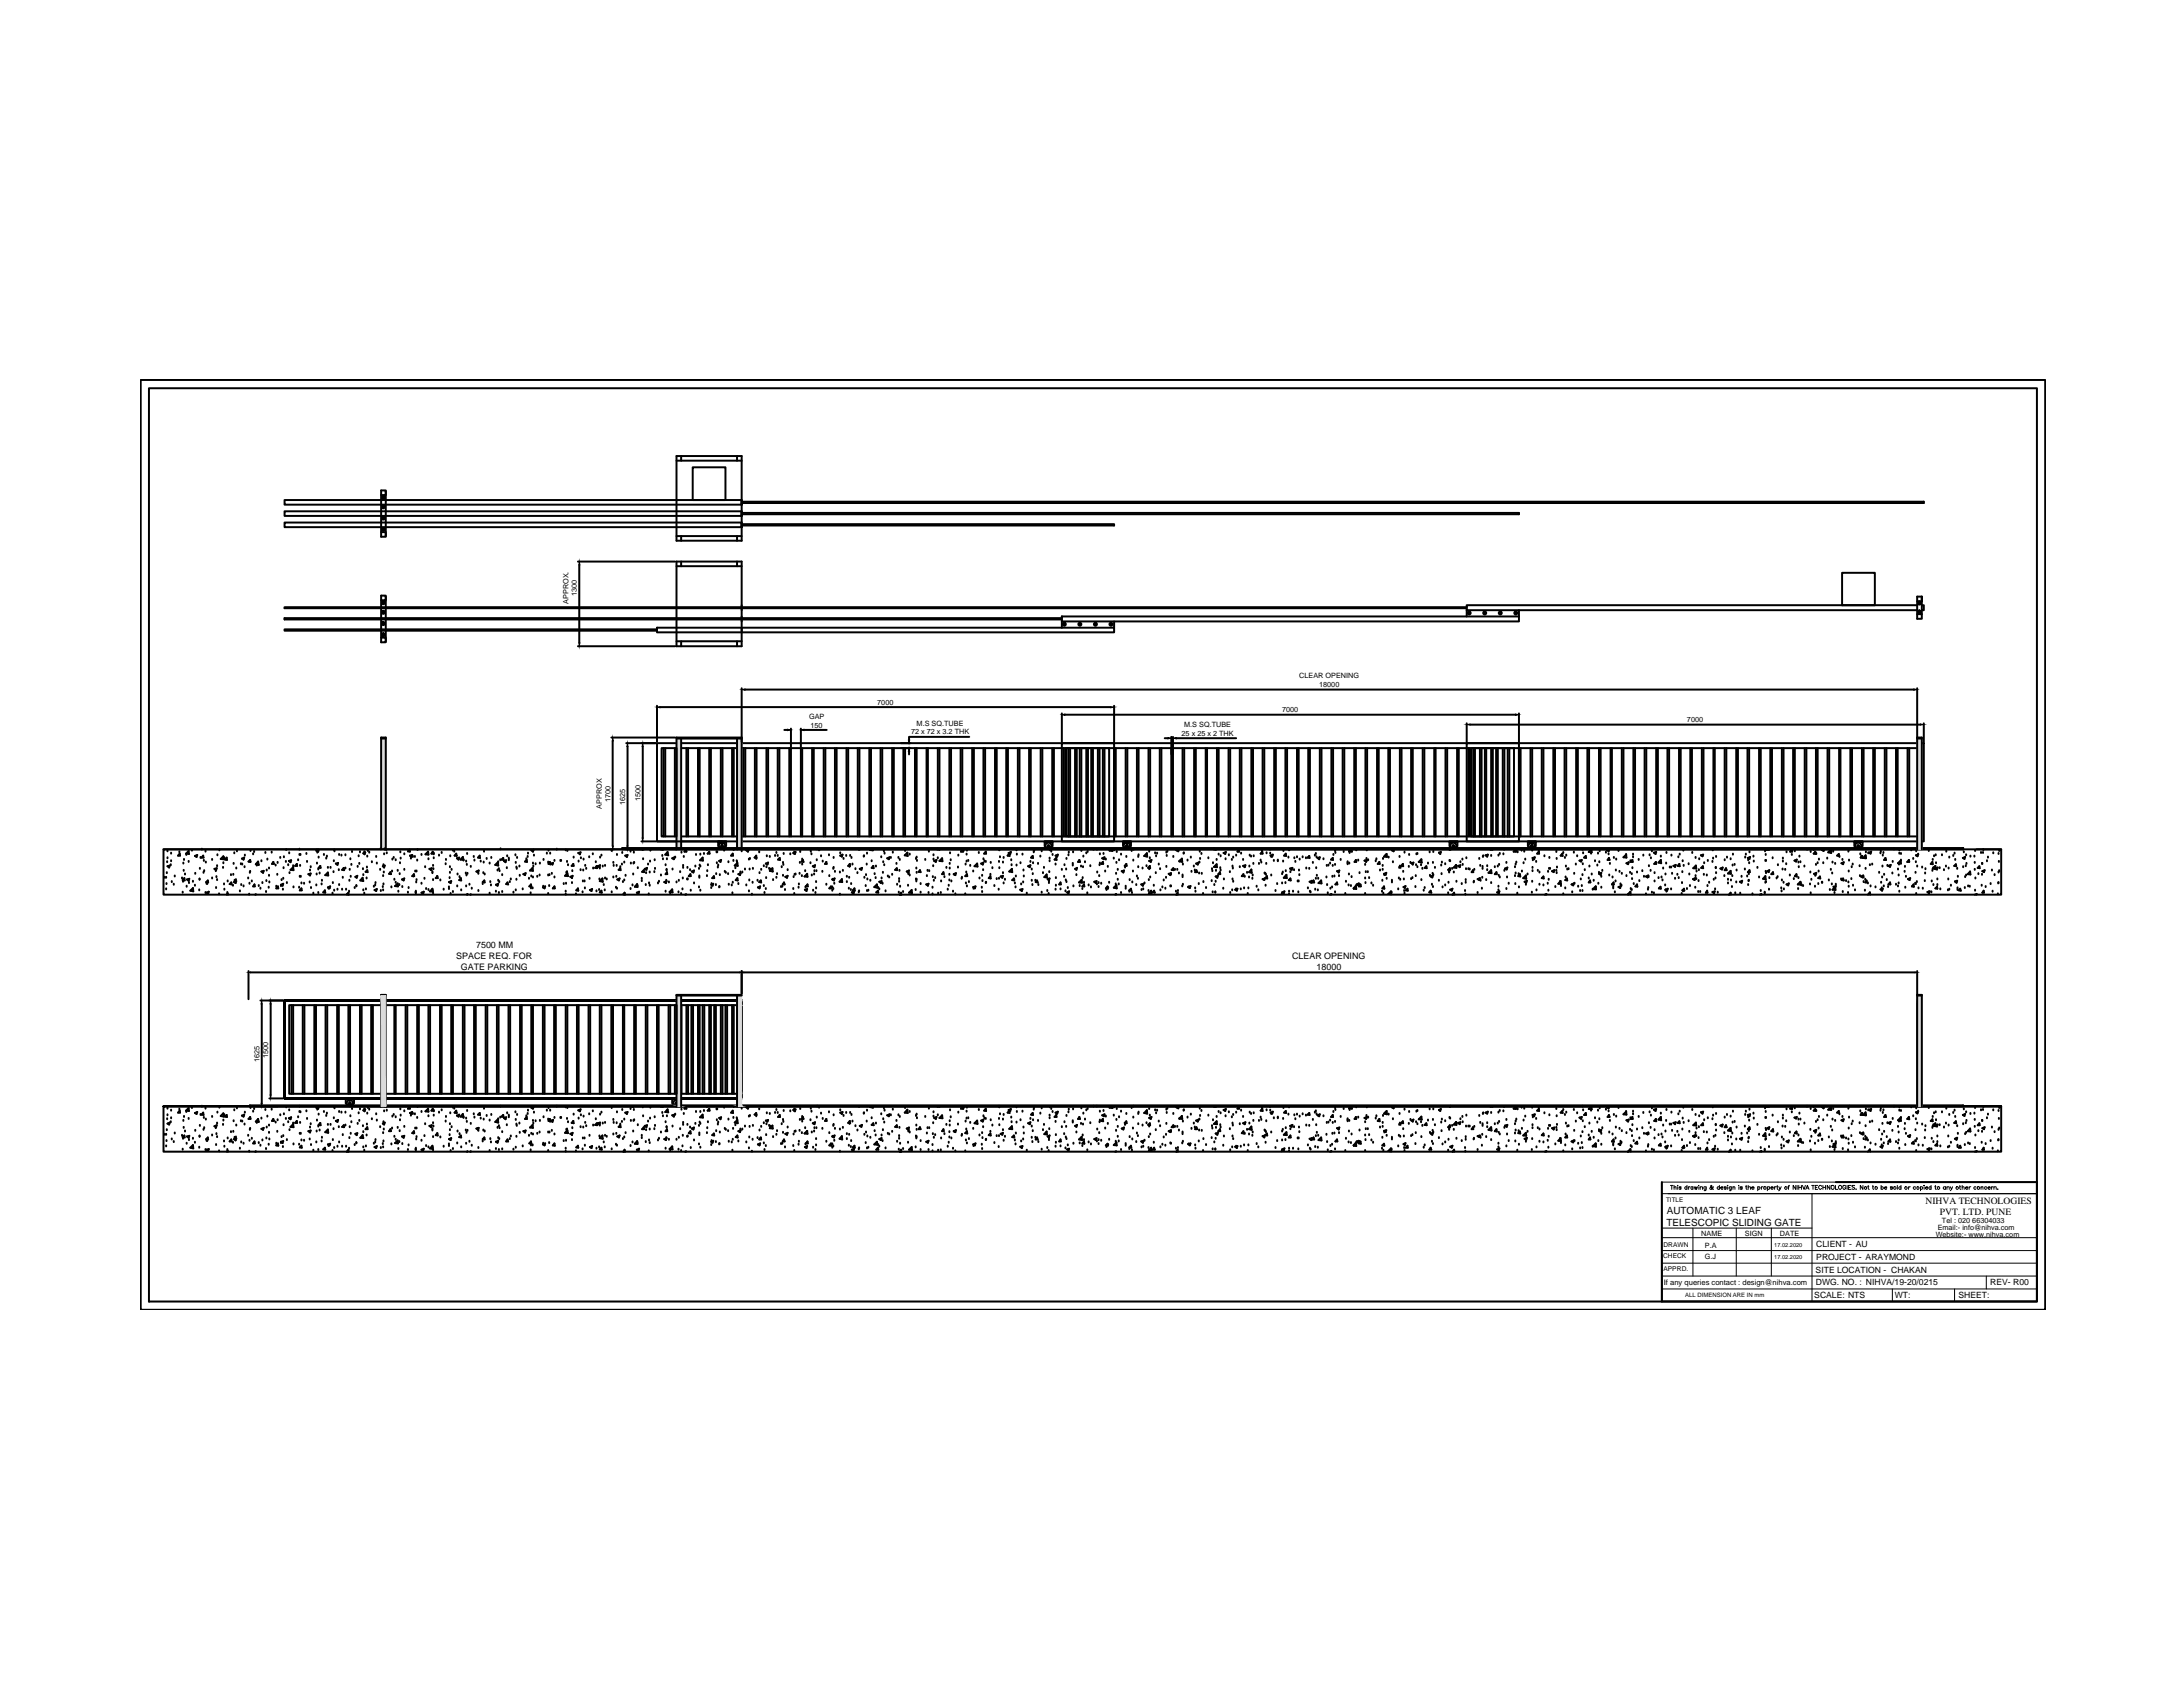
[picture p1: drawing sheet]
<svg xmlns="http://www.w3.org/2000/svg" width="279mm" height="216mm" viewBox="0 0 279 216" stroke-linecap="round" stroke-linejoin="round" font-family="sans-serif">
<defs><g id="words">
<g font-size="1.3">
<text x="213.3" y="155.3">AUTOMATIC 3 LEAF</text>
<text x="213.3" y="156.9">TELESCOPIC SLIDING GATE</text>
</g>
<g font-size="1.2">
<text x="246.4" y="154.1">NIHVA TECHNOLOGIES</text>
<text x="248.3" y="155.5">PVT. LTD. PUNE</text>
</g>
<g font-size="1.1">
<text x="58.4" y="122.7">SPACE REQ. FOR</text>
<text x="59" y="124.1">GATE PARKING</text>
<text x="60.9" y="121.3">7500 MM</text>
<text x="165.4" y="122.8">CLEAR OPENING</text>
<text x="168.5" y="124.1">18000</text>
<text x="232.5" y="159.6">CLIENT - AU</text>
<text x="232.5" y="161.3">PROJECT - ARAYMOND</text>
<text x="232.2" y="166.1">SCALE: NTS</text>
<text x="232.4" y="162.9">SITE LOCATION - CHAKAN</text>
<text x="232.4" y="164.5">DWG. NO. : NIHVA/19-20/0215</text>
<text x="242.5" y="166.1">WT:</text>
<text x="250.7" y="166.1">SHEET:</text>
<text x="254.7" y="164.5">REV- R00</text>
</g>
<text font-size="1" x="213" y="164.4">If any queries contact : design@nihva.com</text>
<g font-size=".9">
<text x="72.7" y="77.3" transform="rotate(-90 72.7 77.3)">APPROX.</text>
<text x="73.8" y="76.3" transform="rotate(-90 73.8 76.3)">1300</text>
<text x="166.3" y="86.8">CLEAR OPENING</text>
<text x="168.8" y="88">18000</text>
<text x="103.6" y="92">GAP</text>
<text x="103.7" y="93.1">150</text>
<text x="112.3" y="90.2">7000</text>
<text x="116.6" y="94">72 x 72 x 3.2 THK</text>
<text x="117.3" y="92.9">M.S SQ.TUBE</text>
<text x="151.2" y="94.2">25 x 25 x 2 THK</text>
<text x="151.6" y="93">M.S SQ.TUBE</text>
<text x="164.1" y="91.2">7000</text>
<text x="215.9" y="92.4">7000</text>
<text x="77" y="103.5" transform="rotate(-90 77 103.5)">APPROX</text>
<text x="78.1" y="102.6" transform="rotate(-90 78.1 102.6)">1700</text>
<text x="80" y="103" transform="rotate(-90 80 103)">1625</text>
<text x="82" y="102.5" transform="rotate(-90 82 102.5)">1500</text>
<text x="33.2" y="135.9" transform="rotate(-90 33.2 135.9)">1625</text>
<text x="34.3" y="135.4" transform="rotate(-90 34.3 135.4)">1500</text>
<text x="217.7" y="158.2">NAME</text>
<text x="218.2" y="161.1">G.J</text>
<text x="218.2" y="159.7">P.A</text>
<text x="223.3" y="158.2">SIGN</text>
<text x="227.8" y="158.1">DATE</text>
<text x="247.7" y="158.3">Website:- www.nihva.com</text>
<text x="248" y="157.4">Email:- info@nihva.com</text>
<text x="248.6" y="156.5">Tel : 020 66304033</text>
</g>
<g font-size=".8">
<text x="213.2" y="153.8">TITLE</text>
<text x="212.9" y="161">CHECK</text>
<text x="212.9" y="159.6">DRAWN</text>
<text x="212.9" y="162.6">APPRD.</text>
<text x="215.7" y="166">ALL DIMENSION ARE IN mm</text>
</g>
<g font-size=".7">
<text x="227.1" y="159.6">17.02.2020</text>
<text x="227.1" y="161.1">17.02.2020</text>
</g>
</g></defs>
<!-- layer: 0 -->
<g fill="none" stroke="#000" stroke-width=".25">
<path d="M18 48.6h243.8v119h-243.8zM19.1 49.7h241.6v116.9h-241.6zM86.6 58.4h8.3v10.8h-8.3zM86.6 59h8.3M87.2 58.4v.6M88.7 59.8h4.2v4.2h-4.2zM94.3 58.4v.6M36.4 66.9h58.5v.6h-58.5zM36.4 65.4h58.5v.6h-58.5zM36.4 64h58.5v.6h-58.5zM48.8 63.4h.6v-.6h-.6v5.9h.6v-.6h-.6M48.8 76.8h.6v-.6h-.6v6h.6v-.6h-.6"/>
<path d="M49.4 62.9v5.7M49.4 76.4v5.7M74 71.9h12.4M74.1 72.3v10M86.6 71.9h8.3v10.8h-8.3zM86.6 68.6h8.3M86.6 72.5h8.3M87.2 68.6v.6M87.2 71.9v.6M94.3 68.6v.6M94.3 71.9v.6M94.9 67.1h47.7v.2h-47.7"/>
<path d="M94.9 65.6h99.5v.2h-99.5M94.9 64.2h151.3v.2h-151.3M135.9 78.9h58.5v.6h-58.5zM135.9 79.5v.8M135.9 79.1h-99.5v.2h99.5M142.6 79.5v.8M187.7 77.7h-151.3v.1h151.3M187.7 78.1v.8M194.4 78.1v.8M235.8 73.3h4.2v4.2h-4.2zM245.4 77.5h-57.7v.6h57.7M245.4 76.9h.6v-.5v2.2"/>
<path d="M246 77.5h.2v.6h-.2M246 76.4h-.6v2.8h.6v-.6h-.6M48.8 94.5h.6M74 82.7h12.4M78.2 94.4h8.2M78.4 94.8v13.5M80.2 95.1h3.7M80.3 95.5v12.8M82.3 95.5v11.8M84.1 95.1h58.5v12.6h-58.5zM84.1 80.3h58.5v.6h-58.5zM84.1 80.5h-47.7v.2h47.7"/>
<path d="M84.1 90.3v4.6M84.5 90.5h57.7M84.7 95.7h57.3v11.3h-57.3zM84.9 95.7v11.3M85.1 95.7v11.3M86.4 95.7v11.3M86.6 94.5h8.3M86.6 82.1h8.3M87.2 82.1v.6M87.2 94.5v14.2M87.9 95.7v11.3M88.1 95.7v11.3"/>
<path d="M89.3 95.7v11.3M89.5 95.7v11.3M90.8 95.7v11.3M91 95.7v11.3M92.3 95.7v11.3M92.5 95.7v11.3M93.7 95.7v11.3M93.9 95.7v11.3M94.3 82.1v.6M94.3 94.5v14.2M94.9 88.1v20.6M94.9 94.4h-8.3v14.3"/>
<path d="M95.2 95.7v11.3M95.3 88.3h149.7M95.4 95.7v11.3M96.6 95.7v11.3M96.8 95.7v11.3M98.1 95.7v11.3M98.3 95.7v11.3M99.5 95.7v11.3M99.8 95.7v11.3M100.4 93.4h.4M101 95.7v11.3M101.2 93.2v2.4"/>
<path d="M101.2 95.7v11.3M102.5 93.2v2.4M102.5 95.7v11.3M102.7 95.7v11.3M102.9 93.4h2.9M103.9 95.7v11.3M104.2 95.7v11.3M105.4 95.7v11.3M105.6 95.7v11.3M106.9 95.7v11.3M107.1 95.7v11.3M108.3 95.7v11.3"/>
<path d="M108.6 95.7v11.3M109.8 95.7v11.3M110 95.7v11.3M111.3 95.7v11.3M111.5 95.7v11.3M112.7 95.7v11.3M112.9 95.7v11.3M114.2 95.7v11.3M114.4 95.7v11.3M115.3 95.1h1.2M115.3 95.7h1.2M115.6 95.7v11.3"/>
<path d="M115.8 95.7v11.3M116.3 96.2v.3M117.1 95.7v11.3M117.3 95.7v11.3M118.6 95.7v11.3M118.8 95.7v11.3M120 95.7v11.3M120.2 95.7v11.3M121.5 95.7v11.3M121.7 95.7v11.3M123 95.7v11.3M123.2 95.7v11.3"/>
<path d="M124.1 94.3h-7.8v.4M124.4 95.7v11.3M124.6 95.7v11.3M125.9 95.7v11.3M126.1 95.7v11.3M127.4 95.7v11.3M127.6 95.7v11.3M128.8 95.7v11.3M129 95.7v11.3M130.3 95.7v11.3M130.5 95.7v11.3M131.7 95.7v11.3"/>
<path d="M131.9 95.7v11.3M133.2 95.7v11.3M133.4 95.7v11.3M134.7 95.7v11.3M134.9 95.7v11.3M135.9 95.1h58.5v12.6h-58.5zM135.9 91.3v3.6M136.1 95.7v11.3M136.3 91.5h57.7M136.3 95.7v11.3M136.5 95.7h57.3v11.3h-57.3zM136.8 95.7v11.3"/>
<path d="M137 95.7v11.3M137.6 95.7v11.3M137.8 95.7v11.3M138.2 95.7v11.3M138.4 95.7v11.3M139 95.7v11.3M139.2 95.7v11.3M139.7 95.7v11.3M139.9 95.7v11.3M140.5 95.7v11.3M140.7 95.7v11.3M141.2 95.7v11.3"/>
<path d="M141.4 95.7v11.3M142.6 90.3v4.6M142.6 95.7v11.3M142.8 95.7v11.3M144.1 95.7v11.3M144.3 95.7v11.3M145.5 95.7v11.3M145.7 95.7v11.3M147 95.7v11.3M147.2 95.7v11.3M148.4 95.7v11.3M148.6 95.7v11.3"/>
<path d="M149.1 94.5h.4M149.9 94.3v12.7M150.1 94.3v12.7M150.6 94.5h7.6M151.4 95.7v11.3M151.6 95.7v11.3M152.8 95.7v11.3M153 95.7v11.3M154.3 95.7v11.3M154.5 95.7v11.3M155.8 95.7v11.3M156 95.7v11.3"/>
<path d="M157.2 95.7v11.3M157.5 95.7v11.3M158.7 95.7v11.3M158.9 95.7v11.3M160.2 95.7v11.3M160.4 95.7v11.3M161.6 95.7v11.3M161.8 95.7v11.3M163.1 95.7v11.3M163.3 95.7v11.3M164.5 95.7v11.3M164.7 95.7v11.3"/>
<path d="M166 95.7v11.3M166.2 95.7v11.3M167.4 95.7v11.3M167.7 95.7v11.3M168.9 95.7v11.3M169.1 95.7v11.3M170.4 95.7v11.3M170.6 95.7v11.3M171.8 95.7v11.3M172.1 95.7v11.3M173.3 95.7v11.3M173.5 95.7v11.3"/>
<path d="M174.8 95.7v11.3M175 95.7v11.3M176.2 95.7v11.3M176.5 95.7v11.3M177.7 95.7v11.3M177.9 95.7v11.3M179.2 95.7v11.3M179.4 95.7v11.3M180.6 95.7v11.3M180.8 95.7v11.3M182.1 95.7v11.3M182.3 95.7v11.3"/>
<path d="M183.6 95.7v11.3M183.7 95.7v11.3M185 95.7v11.3M185.2 95.7v11.3M186.5 95.7v11.3M186.7 95.7v11.3M187.7 95.1h58.5v12.6h-58.5zM187.7 92.6v2.3M187.9 95.7v11.3M188.1 95.7v11.3M188.1 92.7h57.7M188.3 95.7h57.3v11.3h-57.3z"/>
<path d="M188.6 95.7v11.3M188.8 95.7v11.3M189.4 95.7v11.3M189.6 95.7v11.3M190 95.7v11.3M190.2 95.7v11.3M190.9 95.7v11.3M191.1 95.7v11.3M191.5 95.7v11.3M191.7 95.7v11.3M192.3 95.7v11.3M192.5 95.7v11.3"/>
<path d="M193 95.7v11.3M193.2 95.7v11.3M194.4 91.3v3.6M194.4 95.7v11.3M194.6 95.7v11.3M195.9 95.7v11.3M196.1 95.7v11.3M197.3 95.7v11.3M197.5 95.7v11.3M198.8 95.7v11.3M199 95.7v11.3M200.3 95.7v11.3"/>
<path d="M200.5 95.7v11.3M201.7 95.7v11.3M201.9 95.7v11.3M203.2 95.7v11.3M203.4 95.7v11.3M204.7 95.7v11.3M204.9 95.7v11.3M206.1 95.7v11.3M206.3 95.7v11.3M207.6 95.7v11.3M207.8 95.7v11.3M209.1 95.7v11.3"/>
<path d="M209.3 95.7v11.3M210.5 95.7v11.3M210.7 95.7v11.3M212 95.7v11.3M212.2 95.7v11.3M213.4 95.7v11.3M213.6 95.7v11.3M214.9 95.7v11.3M215.1 95.7v11.3M216.3 95.7v11.3M216.5 95.7v11.3M217.8 95.7v11.3"/>
<path d="M218 95.7v11.3M219.3 95.7v11.3M219.5 95.7v11.3M220.7 95.7v11.3M221 95.7v11.3M222.2 95.7v11.3M222.4 95.7v11.3M223.7 95.7v11.3M223.9 95.7v11.3M225.1 95.7v11.3M225.4 95.7v11.3M226.6 95.7v11.3"/>
<path d="M226.8 95.7v11.3M228.1 95.7v11.3M228.3 95.7v11.3M229.5 95.7v11.3M229.7 95.7v11.3M231 95.7v11.3M231.2 95.7v11.3M232.4 95.7v11.3M232.6 95.7v11.3M233.9 95.7v11.3M234.1 95.7v11.3M235.4 95.7v11.3"/>
<path d="M235.6 95.7v11.3M236.8 95.7v11.3M237 95.7v11.3M238.3 95.7v11.3M238.5 95.7v11.3M239.7 95.7v11.3M240 95.7v11.3M241.2 95.7v11.3M241.4 95.7v11.3M242.7 95.7v11.3M242.9 95.7v11.3M244.2 95.7v11.3"/>
<path d="M244.4 95.7v11.3M245.4 88.1v20.6h-224.5v5.8h235.2v-5.8h-3.1M245.4 94.5h.6M245.4 94.4h.6v14.3M246.2 92.6v2.3M20.9 108.7h235.2M21.1 112.3h.1M21.3 113.8h.1M21.3 112.3h.1M21.3 113.1h.1M21.4 111.7h.1M21.4 110.3h.1"/>
<path d="M21.4 109h.1M21.4 109.8h.1M21.4 110.9l.3-.1-.1 .2zM21.9 110.7h.1M21.9 109.2h.1M21.9 110.2h.1M22 112.9h.1M22.2 113.2h.1M22.4 112.2h.1M23 109.1h.1M23 109.2v.3h-.2zM23.3 112.4h.1"/>
<path d="M23.4 114.2h.1M23.4 112.8h.1M23.5 110.5h.1M23.5 111.4h.1M23.6 110.1h.1M23.6 112.4v.3l-.2-.1zM23.7 111.9h.1M23.8 109.2l.3-.3 .1 .4zM23.8 109.4h.1M23.9 113.5h.1M23.9 112.6l.3-.1-.1 .2zM24.1 110.3h.1"/>
<path d="M24.2 113h.1M24.4 114l.3-.3v.4zM24.6 108.9h.1M24.7 112.8h.1M24.9 113.4h.1M24.9 109.5l.3-.1v.3zM25 111.8h.1M25.5 113.9h.1M25.5 112.6h.1M25.6 111.2h.1M25.7 109.8h.1M25.8 108.7h.1"/>
<path d="M26 109.5v.3h-.2zM26 111.7h.1M26.1 110.2h.1M26.1 111.5h.1M26.3 114.3h.1M26.3 109h.1M26.3 110.4h.1M26.4 113.1h.1M26.4 114.2l.3-.1-.1 .3zM26.5 113.1h.1M26.6 112.7v.2h-.2zM27.1 110.1h.1"/>
<path d="M27.1 112.4h.1M27.4 111.2l.3-.1v.3zM27.6 111.5h.1M27.7 113.7h.1M27.7 112.3h.1M27.8 110.9h.1M27.8 112.6h.1M27.8 109.5h.1M28 114.5h.1M28.1 108.8h.1M28.3 109.9l.3-.3v.4zM28.5 111.1h.1"/>
<path d="M28.6 110.5h.1M28.7 113.2h.1M28.7 109.8h.1M28.7 113.9h.1M29 109.8l.1 .3-.3-.1zM29 114.5l.1-.2 .1 .2M29.1 114.3h.1M29.1 112.8h.1M29.6 112h.1M29.6 112.9v.3l-.2-.1zM29.8 113.4h.1M29.9 112h.1"/>
<path d="M29.9 110.6h.1M29.9 112.9l.3-.1v.2zM30 109.2h.1M30 112.7h.1M30.2 112.6h.1M30.2 111.2h.1M30.3 109h.1M30.7 114.1h.1M30.8 110.6h.1M30.9 113.3h.1M31 109.9l.3-.1-.1 .2zM31 110.6h.1"/>
<path d="M31.2 113.4h.1M31.3 111h.1M31.3 109.5h.1M31.8 112.4h.1M31.8 110.3l.2-.2 .1 .2zM31.9 114.5h.1M31.9 113.1h.1M32 111.7h.1M32 110.3h.1M32 111.6h.1M32.1 108.9h.1M32.2 112.8h.1"/>
<path d="M32.4 109.3h.1M32.5 109h.1M32.6 113.2v.2h-.2zM32.7 114.5h.1M32.9 110.8h.1M33 110.7h.1M33 110.3l.1 .4-.4-.1zM33.1 113.4h.1M33.3 113.7h.1M33.5 110.2h.1M33.5 111.5l.3-.1-.1 .3zM33.6 113h.1"/>
<path d="M34 109.2h.1M34.1 114.2h.1M34.1 112.8h.1M34.1 111.4h.1M34.2 110h.1M34.4 113.6h.1M34.4 112.1h.1M34.4 111.2h.1M34.5 112.9h.1M34.8 109.1h.1M35 110.3l.1 .3h-.3zM35.3 110.8h.1"/>
<path d="M35.4 113.5h.1M35.5 112h.1M35.5 110.4h.1M35.6 113.4v.3h-.2zM35.9 109.8h.1M36 113.4h.1M36 113.2l.3-.1-.1 .3zM36 112.6h.1M36.2 113.9h.1M36.3 112.5h.1M36.3 111.1h.1M36.3 109.7h.1"/>
<path d="M36.6 110.3h.1M36.6 108.8h.1M36.7 113h.1M36.9 110.7h.1M37 110.2l.3-.1-.1 .2zM37 109.2h.1M37.1 111.7h.1M37.2 111.3l.3-.3 .1 .4zM37.5 110.9h.1M37.6 113.6h.1M38 110.6v.2h-.2zM38.2 110.1h.1"/>
<path d="M38.3 113.6h.1M38.3 109.4h.1M38.3 108.7h.1M38.4 112.2h.1M38.4 110.8h.1M38.5 109.4h.1M38.5 112.2h.1M38.6 113.1h.1M38.6 113.7v.2h-.2zM38.9 113.1h.1M39.2 109.3h.1M39.3 110.3h.1"/>
<path d="M39.5 111.9l.3-.1-.1 .2zM39.6 112.9h.1M39.7 111.4h.1M39.8 111h.1M39.8 113.7h.1M40.1 114.4h.1M40.5 113.3h.1M40.5 108.9l.3-.2-.1 .3zM40.5 111.9h.1M40.6 110.5h.1M40.6 108.8h.1M40.6 109.1h.1"/>
<path d="M40.7 111.3h.1M40.7 114.3h.1M40.7 109h.1M40.8 109.8h.1M40.9 111.8h.1M41 110.8v.3h-.2zM41.2 113.2h.1M41.2 112.7h.1M41.5 109.4h.1M41.6 113.9v.3h-.2zM41.6 112l.4-.3v.3zM41.8 109.9h.1"/>
<path d="M41.8 109.6h.1M42 111.1h.1M42 113.6l.3-.2-.1 .3zM42.1 113.7h.1M42.3 111.1h.1M42.6 114.4h.1M42.6 113h.1M42.7 111.6h.1M42.7 110.2h.1M42.8 114h.1M42.8 108.8h.1M42.8 109h.1"/>
<path d="M43 110.5l.3-.1-.1 .3zM43.2 113.9h.1M43.4 111.4h.1M43.4 109.4h.1M43.4 113.3h.1M43.7 109.5h.1M43.8 113.9h.1M43.9 112.3h.1M44 111.1v.3l-.2-.1zM44.2 109.5h.1M44.2 111.2h.1M44.3 113.9h.1"/>
<path d="M44.6 114.5h-.2l.2-.3v.3M44.7 114.1h.1M44.7 112.7h.1M44.8 111.3h.1M44.8 110h.1M44.9 112.2h.1M45 110.7h.1M45.1 109h.1M45.4 113.7h.1M45.5 112.2l.2-.1-.1 .2zM45.6 113.4h.1M45.8 110.9h.1"/>
<path d="M45.9 109.6h.1M46 110.6h.1M46.1 109.1h.1M46.4 112.3l.1 .5-.4-.1zM46.5 111.2h.1M46.5 112h.1M46.5 113.9h.1M46.5 109.2l.3-.1-.1 .2zM46.6 114.4h.1M46.6 109.1h.1M46.8 111.6l.2-.2v.2zM46.8 113.8h.1"/>
<path d="M46.9 112.4h.1M47 111h.1M47 109.6h.1M47.1 108.9h.1M47.3 109.1h.1M47.6 110.3h.1M47.9 113.5h.1M47.9 113.9l.3-.1-.1 .2zM48 113.3h.1M48.1 113h.1M48.1 109.7h.1M48.2 110.5h.1"/>
<path d="M48.7 111.3h.1M48.7 108.7h.1M48.7 114h.1M48.8 108.7v-14.3h.6v14.3M49 113.5h.1M49 110.9l.2-.1v.2zM49 112.1h.1M49 113.9h.1M49.1 113.2h.1M49.1 110.7h.1M49.1 111.7h.1M49.2 109.3h.1"/>
<path d="M49.2 108.7h.1M49.2 108.7h.3M49.5 109.2h.1M50 111.6l.1 .3-.3-.1zM50.1 113.6h.1M50.2 111.5h.1M50.2 110h.1M50.4 109.8h.1M50.5 112.6h.1M50.6 113.4l.3-.3v.3zM50.6 113h.1M50.6 110.1h.1"/>
<path d="M50.9 111.4h.1M51 114.1h.1M51.1 113.3h.1M51.2 111.9h.1M51.2 110.5h.1M51.2 109.1h.1M51.3 109.9h.1M51.4 112.6l.3-.2v.3zM51.5 113.5h.1M51.7 111.3h.1M51.7 109.3h.1M52.2 114.2h.1"/>
<path d="M52.2 109l.2-.3 .1 .3zM52.3 113.7h.1M52.5 109.5l.3-.1-.1 .3zM52.6 109.9h.1M52.8 109.7h.1M52.9 112.2h.1M53 111.9v.2h-.2zM53.1 109.7h.1M53.1 111.5h.1M53.2 114.2h.1M53.2 114.1h.1M53.2 114.3h.1"/>
<path d="M53.3 112.9h.1M53.3 112.6h.1M53.3 111.5h.1M53.4 110.1h.1M53.4 108.8h.1M53.9 113.1h.1M53.9 109.4h.1M53.9 114.2l.3-.1v.3zM54.3 112.5h.1M54.4 111h.1M54.5 109.3l.3-.3v.4zM54.5 113.8h.1"/>
<path d="M54.8 113.9h.1M54.8 110h.1M55 111.2l.3-.1-.1 .3zM55 114.1h.4l-.1-.4-.3 .4M55.3 111.7h.1M55.3 111.6h.1M55.4 114h.1M55.4 109v.2h-.2zM55.4 110.8h.1M55.4 112.6h.1M55.4 114.3h.1M55.5 111.2h.1"/>
<path d="M55.5 109.3h.1M55.5 109.8h.1M55.5 109.2h.1M55.9 112.3h.1M56 112.1v.3h-.2zM56.2 109.5h.1M56.4 112.7h.1M56.5 109.2h.1M56.8 113.9h.1M57 110.6h.1M57.1 110.1h.1M57.5 113.6h.1"/>
<path d="M57.5 113.8h.1M57.5 112.9l.3-.1-.1 .2zM57.5 112.4h.1M57.6 111h.1M57.6 111.7h.1M57.6 109.6h.1M57.7 114.4h.1M57.8 111.3h.1M58 114.2h.1M58 108.9h.1M58.1 109h.1M58.4 109.2v.3h-.2z"/>
<path d="M58.4 109.6h.1M58.5 109.8h.3l-.1 .2zM58.5 113.4h.1M58.6 111.9h.1M58.8 112.3h.1M59 112.4v.3l-.2-.1zM59 113.9h.1M59.2 109.7l.1 .4-.4-.1zM59.3 110.1h.1M59.6 111.8h.1M59.7 110.3h.1M59.7 113.4h.1"/>
<path d="M59.7 112h.1M59.7 110.7h.1M59.7 114.5l.1-.1v.1M59.8 109.3h.1M59.8 111.8h.1M60.1 113.2h.1M60.2 114.5h.1M60.3 110.9h.1M60.4 113.7h.1M60.6 109.7h.1M60.7 110.1h.1M61 111.5l.3-.1-.1 .3z"/>
<path d="M61.2 111.6h.1M61.2 111.8h.1M61.2 114h.1M61.4 109.5v.3h-.2zM61.5 110.3h.1M61.8 113.1h.1M61.8 112.9l.2-.2v.2zM61.9 111.7h.1M61.9 110.4h.1M61.9 109h.1M62 111.9h.1M62.3 109.9h.1"/>
<path d="M62.7 114.4h.1M62.7 110.5h.1M62.8 112.9h.1M62.8 113.3h.1M62.9 109.8h.1M63.4 110.7l.3-.4 .1 .5zM63.5 114.1h.1M63.5 113.2l.3-.1-.1 .3zM63.7 111.4h.1M63.8 112.7h.1M63.8 110.3h.1M63.9 111.2h.1"/>
<path d="M63.9 114.3h.1M63.9 112.9h.1M63.9 111.5h.1M64 110.1h.1M64.1 108.7h.1M64.2 110l.2-.2v.3zM64.3 114.2h.1M64.3 112h.1M64.5 110.2l.3-.1-.1 .2zM64.9 111.1h.1M64.9 109.6h.1M65 112.9v.3l-.2-.1z"/>
<path d="M65.1 110.1h.1M65.1 109.9h.1M65.2 112.9h.1M65.4 112.6h.1M65.7 114.2h.1M66 109.5h.1M66 113.9h.1M66 110.4h.1M66.1 112.6h.1M66.1 111h.1M66.1 111.2h.1M66.2 109.8h.1"/>
<path d="M66.5 110.9h.1M66.5 112.1h.1M66.9 113.8h.1M67 111.9l.3-.2-.1 .3zM67.4 110h.1M67.4 110.1l.1 .2h-.3zM67.5 109.7h.1M67.6 109.2h.1M67.7 112.5h.1M67.8 111.4l.4-.3v.3zM67.9 114.3h.1M68 113.7h.1"/>
<path d="M68 113.2v.2h-.3zM68 112.2h.1M68 108.8l.3-.1-.1 .3zM68.2 113.7h.1M68.2 112.3h.1M68.2 110.5h.1M68.3 110.9h.1M68.3 109.5h.1M68.6 110.6h.1M68.8 112.2h.1M69.1 112h.1M69.1 110.5h.1"/>
<path d="M69.5 113.6l.3-.2-.1 .3zM69.5 113.5h.1M69.6 110.1h.1M70 109.2h.1M70.2 110.4h.1M70.2 112h.1M70.2 114.4h.1M70.2 108.9h.1M70.3 113.4h.1M70.3 112h.1M70.4 110.6h.1M70.4 110.3v.3h-.2z"/>
<path d="M70.4 109.2h.1M70.5 110.6h.1M70.5 110.5l.3-.1-.1 .2zM70.6 111.8h.1M71 110.2h.1M71 112.3h.1M71 113.4v.3h-.2zM71.3 108.7h.1M71.7 110.2h.1M71.8 110.2h.1M72.2 113.1h.1M72.4 114.5h.1"/>
<path d="M72.4 114.1h.1M72.4 108.8h.1M72.4 113.1h.1M72.5 111.7h.1M72.6 110.3h.1M72.6 111.6h.1M72.6 108.9h.1M72.6 111.7l.1 .4h-.4zM72.7 110.7h.1M73 112.2l.3-.1-.1 .2zM73.2 113h.1M73.2 112.4h.1"/>
<path d="M73.3 111.5h.1M73.4 110.6v.2h-.2zM73.4 109.8h.1M73.7 114.5h.1M74 113.7v.3l-.2-.1zM74 109.2l.3-.1-.1 .2zM74.1 110.3h.1M74.3 111.4h.1M74.4 109.8h.1M74.6 114.2h.1M74.6 112.8h.1M74.6 111.4h.1"/>
<path d="M74.7 110h.1M74.8 112.8h.1M74.9 113.7h.1M74.9 110.8h.1M75 111.2h.1M75.4 109.7h.1M75.5 112.5h.1M75.5 113.9l.3-.1-.1 .2zM75.9 109.3h.1M75.9 111.2h.1M76.3 110.3h.1M76.3 114.1h.1"/>
<path d="M76.4 110.8v.3h-.2zM76.5 110.9l.3-.2-.1 .3zM76.7 113.9h.1M76.7 112.6h.1M76.8 111.2h.1M76.8 114.2l.2-.2v.2zM76.8 112.8l.3-.4v.4zM76.8 109.8h.1M77 109.5h.1M77.1 110.9h.1M77.3 113.3h.1M77.4 113.9h.1"/>
<path d="M77.4 112.4h.1M77.4 110.8h.1M77.7 112.6h.1M78.3 114.2h.1M78.3 108.9h.1M78.5 112.3h.1M78.5 110.4h.1M78.5 110.8h.1M78.8 113.6h.1M78.9 112.2h.1M78.9 110.8h.1M79 109.4h.1"/>
<path d="M79 113.7h.1M79 112.6l.3-.2-.1 .3zM79.4 111h.1M79.4 111.1v.3l-.2-.1zM79.6 110.6h.1M79.6 109.2h.1M79.6 108.7v-.2h171.7v.2M79.7 112.9h.1M79.9 110.4h.1M79.9 112.7h.1M79.9 114.5h-.1l.1-.3 .1 .3M80 109.5l.3-.1-.1 .3z"/>
<path d="M80.1 112.1h.1M80.7 109h.1M80.7 113.8h.1M80.7 108.7h.3M80.7 110.5h.1M81 113.3h.1M81 111.9h.1M81.1 110.5h.1M81.1 109.1h.1M81.2 110.4h.1M81.5 114.2l.3-.1-.1 .3zM81.5 113.1l.1 .4h-.3z"/>
<path d="M81.6 113.4h.1M81.6 111.1h.1M82.1 107.7h1.8M82.1 112.5h.1M82.1 112.8h.1M82.3 108.8h.1M82.3 110h.1M82.4 111.4v.2h-.2zM82.5 111.2l.3-.1-.1 .2zM82.6 113.3h.1M82.7 111.7h.1M82.9 110.6h.1"/>
<path d="M83 114.5h.1M83.1 113.1h.1M83.2 111.7h.1M83.2 113.4h.1M83.2 110.3h.1M83.2 108.9h.1M83.7 111.6h.1M83.8 110.1h.1M83.8 111.2h.1M84.1 107.7h8.8M84.2 113.1h.1M84.3 112.8h.1"/>
<path d="M84.6 108.7h.1M84.6 112h.1M84.6 108.7h.3M84.8 109.5h.1M84.9 110h.1M85 112.9l.3-.1-.1 .2zM85.2 114.1h.1M85.2 110.7h.1M85.3 112.7h.1M85.3 111.4h.1M85.3 111.3h.1M85.4 110h.1"/>
<path d="M85.4 111.6v.3h-.2zM85.4 109l.1 .5-.4-.1zM85.6 112.9h.1M85.7 114.2l.3-.4 .1 .4zM85.8 114.4h.1M86 109.8l.3-.1-.1 .3zM86.1 111.3h.1M86.4 109.8h.1M86.6 112.9h.1M86.8 114.2h.1M86.9 112.7h.1M87.1 111.6h.1"/>
<path d="M87.2 114.4h.1M87.2 109.1h.1M87.3 113.8h.1M87.4 112.4h.1M87.4 111.1h.1M87.4 110.8h.1M87.5 109.7h.1M87.7 114.5h.1M87.8 108.7l.1 .3h-.3zM87.9 112.6h.1M88 111.1h.1M88 112.6h.1"/>
<path d="M88.3 111.4h.1M88.4 111.9v.2h-.2zM88.4 114h.1M88.5 111.5l.3-.1-.1 .3zM88.8 113.1h.1M89 110.9h.1M89.1 109.4h.1M89.5 113.6h.1M89.5 111.2h.1M89.5 112.2h.1M89.5 112.3h.1M89.5 110.8h.1"/>
<path d="M89.6 110.1l.3-.3 .1 .3zM89.6 109.4h.1M89.6 114h.1M89.6 110.9h.1M90.1 109.3h.1M90.5 112.1h.1M90.5 108.8h.1M90.5 111.5h.1M90.6 110.7h.1M90.8 109v.2h-.2zM91 113.7h.1M91 113.2l.3-.1-.1 .3z"/>
<path d="M91.1 113.1h.1M91.4 112.1v.3h-.2zM91.6 113.3h.1M91.7 111.9h.1M91.7 109.1h.1M91.8 110.5h.1M91.8 109.1h.1M91.9 111h.1M91.9 110.8h.1M91.9 107.8h1M92 113.6h.1M92 110.2l.3-.1-.1 .2z"/>
<path d="M92.1 113.5h.1M92.1 112h.1M92.3 108.3v.2h-.2l-.2-.2v-.6h1v.6l-.2 .2h-.2v-.2M92.7 108.9h.1M92.8 111.6h.1M92.9 111.7h.1M93.2 111.9h.1M93.2 110.3h.1M93.3 113.2h.1M93.7 113.3h.1M93.7 114.3h.1M93.8 113h.1"/>
<path d="M93.8 109.2v.3h-.2zM93.8 111.6h.1M93.9 110.2h.1M93.9 108.8h.1M94 110.8l.4-.4v.4zM94.1 111.1h.1M94.3 110.2h.1M94.3 108.7h.1M94.3 110.3h.1M94.4 112.4v.3l-.2-.1zM94.5 113.1h.1M94.5 111.9l.3-.2-.1 .3z"/>
<path d="M94.8 111.7h.1M94.9 109h.1M95 111.7h.1M95.3 111.3h.1M95.5 113.3h.1M95.5 108.8l.3-.1-.1 .3zM95.9 114.1h.1M95.9 110h.1M95.9 112.7h.1M95.9 111.3h.1M96 109.9h.1M96.2 114.5h.1"/>
<path d="M96.3 113h.1M96.4 111.2h.1M96.8 109.9h.1M96.8 109.5v.3h-.2zM97 112.7h.1M97 113.6l.3-.2-.1 .3zM97.2 109.1h.1M97.2 112.9l.2-.2v.2zM97.2 111.7h.1M97.3 112.8h.1M97.4 111.3h.1M97.8 113.4h.1"/>
<path d="M97.8 110.9h.1M97.8 114.3h.1M98 113.8h.1M98 110.5l.3-.1-.1 .2zM98.1 112.4h.1M98.1 111h.1M98.1 109.6h.1M98.4 111.2h.1M98.5 109.7h.1M98.5 111.4l.4-.3v.4zM98.6 111.3h.1M98.9 112.6h.1"/>
<path d="M99.2 109.5h.1M99.4 109.2h.1M99.4 112.3h.1M99.5 111.9h.1M99.5 109.5h.1M99.6 110l.2-.2v.3zM100 113.5h.1M100 111h.1M100.1 113.5h.1M100.2 112.1h.1M100.2 110.4h.1M100.3 110.7h.1"/>
<path d="M100.3 109.3h.1M100.3 112.9l.1 .3h-.2zM100.5 113.9h.1M100.5 112.2l.3-.1-.1 .2zM100.8 111.4h.1M101.1 109.3h.1M101.5 113.8h.1M101.5 109.2l.3-.2-.1 .3zM101.6 112.3h.1M101.6 109.2h.1M101.7 114.4h.1M101.7 109.1h.1"/>
<path d="M101.7 112h.1M101.8 111.9h.1M102.2 113.6h.1M102.2 113.2h.1M102.3 111.8h.1M102.4 110.4h.1M102.4 109h.1M102.6 112.1h.1M102.7 110.6h.1M102.7 110h.1M102.8 110.1v.2h-.2zM103 112.2l.3-.4v.4z"/>
<path d="M103 113.9l.3-.1-.1 .2zM103.1 111.5h.1M103.1 113.6h.1M103.3 113.2l.1 .2h-.3zM103.7 110.5h.1M103.8 109h.1M103.9 109.3h.1M103.9 112h.1M104 110.9l.3-.2-.1 .3zM104.1 114h.1M104.2 111.9h.1M104.2 111.5h.1"/>
<path d="M104.4 114.3h.1M104.5 112.9h.1M104.5 113.7h.1M104.5 111.5h.1M104.5 110.1h.1M104.6 108.7h.1M104.8 108.8h.1M105.1 109.6h.1M105.3 111.6h.1M105.3 110.3h.1M105.8 113.2h.1M105.8 110.3v.3h-.2z"/>
<path d="M106.1 109.5h.1M106.1 112.1h.1M106.4 113.4v.3h-.3zM106.5 114h.1M106.5 113.6h.1M106.5 112.6l.3-.2-.1 .3zM106.6 112.6h.1M106.7 111.2h.1M106.7 113.8h.1M106.7 109.8h.1M106.7 111.1h.1M106.8 113.1h.1"/>
<path d="M106.9 111.6h.1M107.5 111.7h.1M107.5 114.5h.1M107.5 109.2h.1M107.5 109.5l.3-.1v.2zM107.8 112.5v.4l-.3-.1zM107.9 111.4h.1M108 109.9h.1M108.3 109.5h.1M108.4 112.9h.1M108.4 112.2h.1M108.6 113.7h.1"/>
<path d="M108.7 112.3h.1M108.7 110.9h.1M108.8 110.6v.2h-.2zM108.8 109.5h.1M108.9 113.9h.1M108.9 113.1h.1M109 109.8h.1M109 114.2l.3-.1-.1 .3zM109.1 110.6h.1M109.4 113.7v.3l-.3-.1zM109.5 111.2h.1M109.7 111.7h.1"/>
<path d="M109.9 114.2h.1M110 108.8h.1M110 114.1h.1M110 111.2l.3-.1v.2zM110.5 109.6h.1M110.6 109.6h.1M110.6 112.3h.1M110.8 113.4h.1M110.8 112h.1M110.9 110.6h.1M111 109.2h.1M111 114h.1"/>
<path d="M111 112.6h.1M111.1 114h.1M111.4 112.7h.1M111.4 108.7v.1h.3v-.1M111.6 110.2h.1M111.8 110.8v.3h-.2zM111.9 111.9h.1M112.1 112.4h.1M112.1 110.9h.1M112.2 113.2l.1 .4-.4-.1zM112.4 114v.2h-.2zM112.4 113.7h.1"/>
<path d="M112.5 113.8h.1M112.5 112.8h.3l-.1 .2zM112.8 109.7h.1M112.8 112.4h.1M113 113.1h.1M113 111.7h.1M113 110.3h.1M113.1 109h.1M113.2 110.7h.1M113.2 109.2h.1M113.3 114.1h.1M113.6 109.8l.2-.1v.3z"/>
<path d="M113.6 112.2h.1M113.8 112.3h.1M114 109.8h.1M114.2 112h.1M114.3 109.1h.1M114.6 111.3l.2-.2v.3zM114.7 110.6h.1M114.8 113.2h.1M115 109.8h.1M115 114.2h.1M115.1 112.8h.1M115.1 112.5h.1"/>
<path d="M115.1 111.4h.1M115.2 110.1h.1M115.2 113.5h.1M115.2 114.5h.1h-.1l.1-.3 .1 .3M115.6 114.2h.1M115.8 109.5l.3-.4 .1 .4zM115.8 108.9h.1M116 111.5l.3-.1v.3zM116.2 113.4h.1M116.3 111.9h.1M116.3 111.8h.1M116.4 109.4h.1"/>
<path d="M116.4 112h.1M116.7 113.9v.4l-.4-.1zM117.2 113.9h.1M117.2 112.6h.1M117.2 109.9h.1M117.3 111.2h.1M117.3 112.8h.1M117.3 109.8h.1M117.3 111.7h.1M117.3 112.6h.1M117.4 110.2h.1M117.7 111.4l.1 .2h-.2z"/>
<path d="M117.8 113.1h.1M117.8 114.2h.1M118.4 110.1h.1M118.5 113.2l.3-.1v.3zM118.6 112.1h.1M118.7 111.4h.1M118.8 114.3h.1M118.9 109h.1M118.9 111.5h.1M119.4 113.6h.1M119.4 114.5h.1M119.4 112.3h.1"/>
<path d="M119.4 110.9h.1M119.5 109.5h.1M119.5 110h.1M119.5 112.7h.1M119.6 110.2l.3-.1-.1 .2zM119.7 112.4h.1M120 108.7h.1M120 108.7h.2M120 109.8h.1M120.1 114.4h.1M120.4 114.3h.1M120.5 112.8h.1"/>
<path d="M120.6 109.8v.4h-.4zM120.7 111.6l.1 .3h-.2zM120.9 112.3h.1M121.1 111.1h.1M121.3 113.9h.1M121.4 113.4h.1M121.5 112h.1M121.5 112.7h.1M121.6 110.6h.1M121.6 111.2h.1M121.6 109.2h.1M121.7 110.1h.1"/>
<path d="M121.8 112.8h.1M122 114.1h.1M122.1 111.9l.3-.2-.1 .3zM122.1 112h.1M122.3 114.5h.1M122.6 111h.1M122.7 109.5h.1M123.1 112.5h.1M123.1 108.8l.3-.1-.1 .3zM123.1 112.3h.1M123.2 108.7v.3h-.2zM123.5 114.5h.1"/>
<path d="M123.6 110.6h.1M123.6 113.1h.1M123.7 111.7h.1M123.7 110.3h.1M123.7 109.4h.1M123.8 108.9h.1M123.8 113.4h.1M123.8 111.9v.2h-.3zM123.9 110.2h.1M124 112.9h.1M124.2 110.8h.1M124.6 111.5h.1"/>
<path d="M124.6 113.5l.3-.1-.1 .3zM124.6 113.7h.1M124.7 110.9l.4-.4v.4zM125.3 109.2h.1M125.4 112.4h.1M125.6 110.5l.3-.1-.1 .2zM125.7 113.6h.1M125.7 114.2h.1M125.7 112.1h.1M125.7 112.8h.1M125.8 111.4h.1M125.9 110h.1"/>
<path d="M126 110.2h.1M126.2 113h.1M126.2 110.3h.1M126.2 109v.2h-.2zM126.8 112h.1M126.8 112.1v.3h-.3zM126.8 110.4h.1M127 111.1h.1M127.3 113.4h.1M127.6 112.5h.1M127.8 113.9h.1M127.9 112.5h.1"/>
<path d="M127.9 110.3h.1M127.9 108.7h.1M127.9 111.1h.1M127.9 108.8h.1M128 109.7h.1M128.1 112.2l.3-.1-.1 .2zM128.4 111.7h.1M128.4 110.4h.1M128.5 109.8h.1M128.5 113.1h.1M128.6 112.6h.1M129.1 109.2l.3-.2-.1 .3z"/>
<path d="M129.2 109.2v.3h-.2zM129.4 110.1h.1M129.5 110.7h.1M129.5 111.2l.1 .4-.4-.1zM129.6 112.6l.2-.2v.3zM129.8 112.6h.1M129.9 113.1h.1M130 113.6h.1M130 112.2h.1M130.1 110.8h.1M130.1 108.8h.1M130.1 109.4h.1"/>
<path d="M130.6 113.9l.3-.1-.1 .2zM130.6 110.5h.1M130.7 113.2h.1M130.9 109.4h.1M131 112.9h.1M131 111.4h.1M131 112.2h.1M131.4 114.4h.1M131.6 110.9l.3-.2-.1 .3zM131.9 110.3h.1M132 109.8l.2-.3v.3zM132.1 111.3h.1"/>
<path d="M132.1 112.7h.1M132.1 109.8h.1M132.1 113.3h.1M132.2 111.9h.1M132.2 110.5h.1M132.3 109.1h.1M132.3 108.9h.1M132.5 112.7h.1M132.7 112.7l.1 .2h-.2zM132.9 110.6h.1M132.9 113.3h.1M133.2 109.6h.1"/>
<path d="M133.3 114.2h.1M133.3 109h.1M133.5 111.7h.1M133.6 111.1h.1M133.7 107.7h1M133.7 107.8h1M134 111.9v.4h-.3zM134 114h.1M134.1 112.5l.2-.1v.3zM134.1 108.3v.2h-.2l-.2-.2v-.6h1v.6l-.2 .2h-.2v-.2M134.2 114.4h.1M134.3 113h.1"/>
<path d="M134.3 112.8h.1M134.3 111.6h.1M134.3 110.2h.1M134.3 109.9h.1M134.4 108.8h.1M134.5 109h.1M134.7 109.4h.1M135 110l.2-.2v.3zM135.1 113.9h.1M135.1 110.6h.1M135.1 109.5l.3-.1-.1 .2zM135.1 112.4h.1"/>
<path d="M135.1 113.4h.1M135.7 113.8h.1M135.7 112.9l.1 .3h-.2zM135.9 111.3h.1M136.2 112.2h.1M136.2 110.7h.1M136.4 114.1h.1M136.4 112.7h.1M136.5 111.3h.1M136.5 109.9h.1M136.5 112.9h.1M136.6 114.2l.2-.1v.2z"/>
<path d="M136.7 113.7h.1M136.8 109.5h.1M136.8 109.1h.1M137.3 110.6h.1M137.3 110.8h.1M137.3 109.1h.1M137.4 113.4h.1M137.6 111.2l.3-.1-.1 .2zM137.8 112h.1M138.1 112.9l.3-.3 .1 .4zM138.1 110.1l.1 .2h-.2zM138.2 113.4h.1"/>
<path d="M138.4 110.9h.1M138.4 108.9h.1M138.5 113.8h.1M138.6 112.4h.1M138.6 111h.1M138.7 109.6h.1M138.7 113h.1M138.7 113.2l.1 .2h-.3zM138.9 110.3h.1M139 109.2h.1M139.2 114.3h.1M139.2 109h.1"/>
<path d="M139.3 113.3h.1M139.5 110.9h.1M139.6 113.6h.1M140 108.7h.1M140.1 112.8h.2v.2zM140.4 113.2h.1M140.4 108.7h.1M140.4 111.7h.1M140.6 113.5h.1M140.6 113h.1M140.7 112.1h.1M140.7 110.7h.1"/>
<path d="M140.8 109.3h.1M140.8 110.5h.1M140.9 113.1h.1M141.1 109.8l.3-.1-.1 .3zM141.2 110.3v.3h-.3zM141.2 109.3h.1M141.4 111.5h.1M141.5 110h.1M141.6 113.9h.1M141.7 113.4l.1 .3h-.3zM141.8 110.9h.1M141.8 113.7h.1"/>
<path d="M142 113h.1M142.2 108.7l-.2 .2h.4l-.1-.2M142.6 109.9h.1M142.6 113.6l.3-.3v.4zM142.6 108.8h.1M142.7 114.5l.1-.1v.1M142.8 113.2h.1M142.8 111.8h.1M142.9 110.4h.1M142.9 109h.1M143.1 111.3h.1M143.1 112.6h.1"/>
<path d="M143.2 113.2h.1M143.2 110.1h.1M143.5 114.3h.1M143.5 109.4h.1M143.6 111.5l.3-.1-.1 .3zM143.7 107.7h1.1M143.7 107.8h1.1M144 111h.1M144.1 113.7h.1M144.1 113.5h.1M144.2 108.3v.2h-.3l-.2-.2v-.6h1.1v.6l-.3 .2h-.1v-.2M144.2 109.7h.1"/>
<path d="M144.2 110.6v.2h-.3zM144.5 114.1h.1M144.6 112.6h.1M144.8 113.7v.3l-.3-.1zM144.8 108.9h.1M144.9 114.3h.1M144.9 112.9h.1M145 111.5h.1M145 110.1h.1M145.1 108.7h.1M145.4 113.3h.1M145.5 112.2h.1"/>
<path d="M145.6 112.5h.1M145.7 111h.1M145.7 109.7h.1M145.7 109.5h.1M146.1 113.2l.3-.1-.1 .3zM146.1 113.9h.1M146.2 111.2h.1M146.3 113.8h.1M146.4 109.5l.4-.3v.4zM146.5 113.1h.1M146.7 110.9h.1M146.8 109.3h.1"/>
<path d="M147 114h.1M147 112.6h.1M147.1 111.2h.1M147.1 109h.1M147.1 110.2l.3-.1-.1 .2zM147.2 109.8h.1M147.2 110.8v.3h-.2zM147.2 112.3h.1M147.3 114l.1 .4-.4-.1zM147.7 113.4h.1M147.7 114l.1 .2h-.3zM147.8 109.2h.1"/>
<path d="M147.9 111.7h.1M148 109.6h.1M148.1 109.2h.1M148.3 110.6h.1M148.5 111.2h.1M148.5 113.9h.1M148.8 113.6h.1M148.9 112.7h.1M149.2 113.7h.1M149.2 112.3h.1M149.3 110.9h.1M149.3 109.1h.1"/>
<path d="M149.3 109.5h.1M149.4 109h.1M149.6 111.8l.3-.1-.1 .3zM149.8 113.4h.1M149.9 111.9h.1M149.9 113.4h.1M150.2 109.7h.1M150.2 111.1v.3l-.2-.1zM150.4 111.3h.1M150.5 114.1h.1M150.6 108.8h.1M150.6 108.8l.3-.1-.1 .3z"/>
<path d="M150.6 114.5l.1-.3 .1 .3M150.7 111.3h.1M150.8 114h.1M150.9 111.8h.1M150.9 110.2l.4-.3v.4zM151 110.3h.1M151.3 113.4h.1M151.4 112h.1M151.4 112.3h.1M151.4 110.6h.1M151.4 113.2h.1M151.5 109.2h.1"/>
<path d="M152 110.1h.1M152.1 113.5l.3-.1-.1 .3zM152.1 113.6h.1M152.4 109.8h.1M152.5 111.6h.1M152.8 110.9h.1M152.9 111.4h.1M153 113.7h.1M153 114.1h.1M153.1 110.5l.3-.1-.1 .2zM153.1 111.4l.1 .2h-.2zM153.4 113.1h.1"/>
<path d="M153.5 111.8h.1M153.5 110.4h.1M153.6 109h.1M153.6 109.9h.1M153.8 109.3h.1M153.8 111.8h.1M154 114.4h.1M154 112.9h.1M154.4 113.7h.1M154.7 109.8h.1M155.1 112.8h.1M155.1 111.2h.1"/>
<path d="M155.2 111.5h.1M155.2 114.2h.1M155.3 110.5h.1M155.4 108.7h.1M155.4 108.7h.2M155.4 110.9l.3-.3 .1 .4zM155.4 113.3h.1M155.5 114.2h.1M155.6 112.8h.1M155.6 112.2l.3-.1-.1 .2zM155.6 111.4h.1M155.7 110.1h.1"/>
<path d="M156 109.4h.1M156.1 111.6l.1 .3h-.3zM156.2 111.1h.1M156.2 109.6h.1M156.2 111.4h.1M156.6 113.7h.1M156.6 109.2l.3-.2-.1 .3zM156.6 112.6h.1M156.9 110h.1M157.3 109.5h.1M157.4 111.6h.1M157.5 114.3h.1"/>
<path d="M157.7 110.1h.1M157.7 113.9h.1M157.7 112.6h.1M157.7 110.9h.1M157.8 111.2h.1M157.8 109.8h.1M157.8 112.8h.1M158.1 113.9l.3-.2-.1 .3zM158.2 113.8h.1M158.2 109.5h.1M158.6 108.7v.3h-.2zM158.7 111h.1"/>
<path d="M158.8 113.8h.1M158.8 109.2h.1M159.1 110.1h.1M159.1 110.8l.3-.1-.1 .3zM159.1 111.9l.1 .2h-.3zM159.2 113.7h.1M159.3 112.2h.1M159.6 111.7h.1M159.7 114.4h.1M159.8 113.7h.1M159.9 112.3h.1M159.9 110.9h.1"/>
<path d="M159.9 109.5h.1M160.1 109.6h.1M160.2 111.3v.4l-.3-.1zM160.3 112.5h.1M160.3 112h.1M160.4 110.6h.1M160.5 109.6h.1M160.8 113.5h.1M161.1 113.9h.1M161.1 110.6h.1M161.3 110.1h.1M161.4 110.4h.1"/>
<path d="M161.5 108.9h.1M161.6 109v.2h-.3zM161.6 112.5l.3-.1-.1 .2zM161.9 111.8h.1M162 113.4h.1M162 112h.1M162.1 110.6h.1M162.1 109.2h.1M162.2 112.1v.3h-.3zM162.5 108.7h.1M162.6 109.2h.1M162.6 109.5l.3-.1-.1 .2z"/>
<path d="M162.7 109.7h.1M162.7 112h.1M163 110.2h.1M163.3 114h.1M163.5 113.1h.1M163.5 110.2h.1M163.5 110.1h.1M164.1 114.5h.1M164.1 113.1h.1M164.1 111.9h.1M164.1 114.2l.3-.1-.1 .2zM164.2 111.7h.1"/>
<path d="M164.2 110.3h.1M164.3 108.9h.1M164.5 113h.1M164.6 111.5h.1M164.6 109.2v.3h-.2zM164.6 112l.1 .4-.4-.1zM164.9 109.8h.1M164.9 112.6l.3-.2v.3zM165 114.5h.1M165 114.1h.1M165 108.8h.1M165.1 111.2l.3-.1-.1 .2z"/>
<path d="M165.2 111.6h.1M165.5 114.1h.1M165.6 111.4h.1M165.7 109.8h.1M165.8 110.3h.1M166 109.7h.1M166.1 112.8h.1M166.2 114.2h.1M166.2 112.8h.1M166.3 111.4h.1M166.3 112h.1M166.3 110h.1"/>
<path d="M166.7 109.7h.1M167.1 109.8h.1M167.2 111.2h.1M167.4 109.8l.2-.3v.3zM167.4 113.7h.1M167.6 111.2h.1M167.6 112.8l.3-.1-.1 .3zM167.7 114.1h.1M167.7 114.2h.1M168 110.4h.1M168.1 112.7l.1 .2h-.2zM168.3 109.5h.1"/>
<path d="M168.3 113.9h.1M168.4 112.5h.1M168.4 109.3h.1M168.5 111.1h.1M168.5 109.7h.1M168.5 112.1h.1M168.6 109.8l.3-.1-.1 .3zM168.7 113.9h.1M168.7 112.5h.1M168.8 113l.3-.3v.4zM169.4 110h.1M169.8 112.3h.1"/>
<path d="M169.8 110.8h.1M169.9 113.3h.1M169.9 114.3h.1M170 110.8h.1M170.2 114.5l.2-.1v.1M170.2 110.5h.1M170.3 113.7h.1M170.4 110l.2-.2v.3zM170.5 113.6h.1M170.5 112.2h.1M170.6 110.8h.1M170.7 109.4h.1"/>
<path d="M170.8 112.2h.1M170.9 110.7h.1M170.9 114.2h.1M170.9 108.9h.1M170.9 109.2h.1M171.1 112.9l.1 .3h-.3zM171.1 111.5l.3-.1-.1 .3zM171.4 112.1h.1M171.6 110.1h.1M172 109h.1M172.2 114.4h.1M172.3 112.8h.1"/>
<path d="M172.5 110.5h.1M172.5 110.6h.1M172.5 110.3h.1M172.6 113.3h.1M172.6 111.9h.1M172.7 110.5h.1M172.7 109.2h.1M172.9 113.4h.1M172.9 108.7l-.3 .3h.4v-.3M173 112.3h.1M173.3 113.8h.1M173.5 110.1l.1 .2h-.2z"/>
<path d="M173.5 113.4l.1 .4-.4-.1zM173.6 108.8h.1M173.6 113.2l.3-.1-.1 .2zM173.8 110.1h.1M174 113.3h.1M174 111.7h.1M174.1 113.2l.1 .2h-.3zM174.6 110.1h.3v.2zM174.7 114.4h.1M174.7 110.7h.1M174.7 112.4h.1M174.8 113h.1"/>
<path d="M174.8 111.6h.1M174.9 110.2h.1M174.9 109.9h.1M174.9 108.8h.1M175.1 111.6h.1M175.1 110.1h.1M175.2 112.4h.1M175.5 113.1h.1M175.7 113.4h.1M176.1 110.2h.1M176.2 110h.1M176.5 110.3l.1 .3h-.3z"/>
<path d="M176.6 111.4h.1M176.9 114.1h.1M176.9 112.7h.1M177 111.3h.1M177 110.8h.1M177 109.9h.1M177.1 114.4h.1M177.1 113.4l.1 .3h-.3zM177.1 109.6l.4-.3v.4zM177.1 111.8l.3-.1-.1 .3zM177.2 112h.1M177.3 109.5h.1"/>
<path d="M177.5 112.5h.1M177.7 114.4l.3-.3 .1 .4zM177.7 109.8h.1M178.1 114.2h.1M178.2 112.7h.1M178.2 112.9h.1M178.2 108.8l.2-.1v.3zM178.3 110.3h.1M179 113.8h.1M179 112.4h.1M179.1 111.1h.1M179.1 109.7h.1"/>
<path d="M179.2 110.9h.1M179.2 112.6h.1M179.3 111.1h.1M179.5 110.6l.1 .3-.3-.1zM179.6 111.6h.1M179.6 113.5l.3-.1-.1 .3zM179.7 112.6h.1M179.7 114h.1M179.8 114.4h.1M179.8 109.1h.1M179.9 113.9l.2-.2 .1 .3zM180.3 110.9h.1"/>
<path d="M180.4 109.4h.1M180.5 110.4h.1M180.6 112.5h.1M180.7 110.5l.2-.1-.1 .2zM180.8 112.4h.1M181.2 113.5h.1M181.2 112.1h.1M181.2 110.7h.1M181.3 109.3h.1M181.4 109.3h.1M181.4 111h.1M181.6 110.3l.3-.3 .1 .4z"/>
<path d="M181.9 110.7h.1M181.9 112.6h.1M182 111.2h.1M182.2 114h.1M182.3 113.7h.1M182.6 110.9v.2h-.3zM182.8 110.5h.1M183 109.1h.1M183 112.1h.1M183.1 114l.1 .2h-.3zM183.1 112.2l.3-.2-.1 .3zM183.3 113.2h.1"/>
<path d="M183.4 111.8h.1M183.4 110.4h.1M183.4 113.5h.1M183.4 109h.1M183.4 112h.1M183.7 111.1h.1M184.2 112.7h.1M184.2 109.1l.2-.1-.1 .3zM184.5 110.8h.1M184.5 111.9h.1M184.5 110.4h.1M184.6 113.6h.1"/>
<path d="M185 113.3h.1M185 110.6h.1M185.3 114.3h.1M185.3 111.3l.3-.2v.3zM185.4 113h.1M185.5 111.6h.1M185.5 111.7h.1M185.5 110.2h.1M185.5 107.7h1M185.5 107.8h1M185.6 108.8h.1M185.6 110.2h.1"/>
<path d="M185.6 113.9l.3-.2-.1 .3zM185.6 108.7h.1M185.9 111.2h.1M185.9 108.3v.2h-.2l-.2-.2v-.6h1v.6l-.1 .2h-.2v-.2M186 114.5h-.1l.2-.3 .1 .3M186.1 111.7h.1M186.4 110.7v.4l-.3-.1zM186.4 112.8h.1M186.6 110.8l.3-.1-.1 .3zM186.9 110.3h.1M187.1 113.1h.1M187.2 110h.1"/>
<path d="M187.2 110.7h.1M187.5 114h.1M187.6 114.5h.1M187.6 112.6h.1M187.6 113h.1M187.6 111.2h.1M187.7 109.8h.1M187.9 111.2h.1M188.1 111.3h.1M188.5 111.4l.1 .2h-.2zM188.6 112.9h.1M188.7 112.8h.1"/>
<path d="M188.7 111.3h.1M189.1 114.3h.1M189.1 112.5l.3-.1-.1 .2zM189.3 109.9h.1M189.5 110.8h.1M189.5 112.7h.1M189.7 113.7h.1M189.7 112.3h.1M189.8 110.9h.1M189.8 111.2h.1M189.8 109.7h.1M189.8 109.6h.1"/>
<path d="M190.1 109.5l.3-.1-.1 .2zM190.2 112.6h.1M190.3 111.4h.1M190.3 110.9h.1M190.8 108.7h.2M190.9 109.5h.1M190.9 113h.1M190.9 111.4v.3h-.4zM191.3 111h.1M191.5 111.6l.1 .3h-.3zM191.6 114.2l.3-.1-.1 .2zM191.7 110.9h.1"/>
<path d="M191.8 113.5h.1M191.8 113.9h.1M191.8 109.5h.1M191.8 112.1h.1M191.9 110.7h.1M192 109.3h.1M192 112.3h.1M192.4 109.3h.1M192.5 108.7h.1M192.5 111.4h.1M192.6 111.2l.3-.2-.1 .3zM192.8 113.8h.1"/>
<path d="M192.8 110.4h.1M192.9 112.3h.1M193.1 113.1h.1M193.9 112.1h.1M193.9 111h.1M193.9 113.1h.1M193.9 108.7l.1 .3h-.3zM194 111.8h.1M194 110.6h.1M194.1 110.4h.1M194.1 109h.1M194.2 114.4h.1"/>
<path d="M194.2 109.1h.1M194.4 111.9h.1M194.4 113.6h.1M194.5 111.9l.1 .3-.3-.1zM194.7 108.9h.1M194.8 111.5h.1M195 112.4l.3-.4v.5zM195 110.5h.1M195.1 109h.1M195.1 112.8l.3-.1-.1 .3zM195.2 110h.1M195.3 113.2h.1"/>
<path d="M195.5 111.9h.1M195.6 107.7h1M195.6 107.8h1M196 108.3v.2h-.2l-.2-.2v-.6h1v.6l-.2 .2h-.2v-.2M196.1 114.2h.1M196.1 112.8h.1M196.1 108.9h.1M196.1 111.5h.1M196.1 111.1h.1M196.1 109.8l.3-.1v.3zM196.2 110.1h.1M196.6 110.3h.1"/>
<path d="M196.7 113.9h.1M196.8 111.4h.1M196.9 109h.1M196.9 109l.1 .2h-.3zM197 113.2h.1M197 111.7h.1M197.3 112.4l.2-.2 .1 .2zM197.5 113.3h.1M197.7 109.6h.1M197.7 114.5l.2-.1v.1M198.1 113.1h.1M198.1 111.6h.1"/>
<path d="M198.2 114h.1M198.2 112.6h.1M198.3 111.2h.1M198.3 109.8h.1M198.4 111.2h.1M198.6 111.5l.3-.1v.2zM199.1 113.5h.1M199.2 111.4h.1M199.2 109h.1M199.2 109.9h.1M199.2 111.7h.1M199.3 111h.1"/>
<path d="M199.7 112.9h.1M199.7 112.8l.1 .3h-.4zM199.8 113.4h.1M200 109.2v.3h-.3zM200.1 114.5h.1M200.1 109.2h.1M200.3 109.8h.1M200.3 113.7h.1M200.3 112.6l.2-.2 .1 .3zM200.4 112.3h.1M200.4 110.9h.1M200.5 109.5h.1"/>
<path d="M200.6 111.3h.1M200.8 111.2h.1M201.1 113.2l.3-.1v.2zM201.2 114.2h.1M201.4 109.1h.1M201.5 111.8h.1M201.5 113.1h.1M201.7 110.6h.1M201.9 109.6h.1M202 113.5h.1M202.2 110.1h.3l-.1 .2zM202.2 114h.1"/>
<path d="M202.3 112.6h.1M202.5 113.4h.1M202.5 112h.1M202.5 114h.1M202.5 108.7h.1M202.6 110.6h.1M202.6 109.2h.1M202.7 109.8l.3-.3v.3zM202.8 111.4h.1M203.3 112.4h.1M203.4 110.9h.1M203.5 112.7l.1 .2h-.3z"/>
<path d="M203.6 109.2h.1M203.6 108.7l-.3 .3 .4 .1v-.4M203.7 111.9h.1M203.8 113.9h.1M203.9 113.8l.3-.4 .1 .4zM204 112.7h.1M204.1 110.2h.1M204.2 113.6h.1M204.4 110.8h.1M204.5 109.2h.1M204.6 113.1h.1M204.7 111.7h.1"/>
<path d="M204.7 111.8l.2-.1v.3zM204.7 110.3h.1M204.7 109h.1M204.9 112.2h.1M204.9 113.6h.1M205.1 111.4h.1M205.5 109.1h.1M205.9 109.3h.1M205.9 109.8l.1 .3h-.2zM205.9 108.7l-.2 .1 .2 .2 .1-.3M206 112h.1M206.1 110.6h.1"/>
<path d="M206.4 112.3h.1M206.5 113.5h.1M206.5 113.7h.1M206.5 112.9l.1 .3h-.3zM206.6 109.8h.1M206.7 114.2h.1M206.8 112.8h.1M206.8 111.4h.1M206.9 110h.1M207.2 108.9h.1M207.2 113.5l.2-.1v.3zM207.3 111.6h.1"/>
<path d="M207.4 113.2h.1M207.5 113.4h.1M207.6 111.8h.1M207.8 109.7l.3-.3 .1 .4zM208.1 109.4h.1M208.2 112.1h.1M208.2 110.5l.3-.2-.1 .3zM208.5 114.5h-.2l.4-.4v.4M208.6 111.7h.1M208.7 110.2h.1M208.7 113.8h.1M208.8 113.9h.1"/>
<path d="M208.8 111.9h.1M208.9 112.5h.1M208.9 111.1h.1M208.9 110.1l.1 .2h-.3zM209 109.7h.1M209 109.4h.1M209.1 113.1h.1M209.5 111.7h.1M209.5 113.2l.1 .3-.3-.1zM209.7 110.1h.1M209.8 112.8h.1M210.2 111.5h.1"/>
<path d="M210.3 109.5h.1M210.4 112.2h.1M210.7 114.5h.1M210.7 112.2l.3-.2-.1 .3zM210.9 113.9h.1M211 113.7h.1M211 112.3h.1M211 110.9h.1M211.1 109.5h.1M211.3 111.4h.1M211.3 109.8h.1M211.4 114.2h.1"/>
<path d="M211.4 109h.1M211.7 114.3h.1M211.7 109.1l.3-.1-.1 .3zM211.8 111.7h.1M211.8 112.8h.1M211.9 110.3l.1 .3h-.3zM212.3 112.4h.1M212.3 113.7l.2-.2 .1 .2zM212.6 109.6h.1M212.6 110.1v.4l-.3-.1zM212.7 112.3h.1M212.8 112.7h.1"/>
<path d="M212.9 111.2h.1M213.1 113.3h.1M213.2 111.9h.1M213.2 113.9h.1M213.2 113.9l.3-.2-.1 .3zM213.2 110.5h.1M213.3 109.2h.1M213.3 114.1h.1M213.7 111h.1M213.9 111h.1M213.9 113.8h.1M213.9 109.5h.1"/>
<path d="M214 111.8h.1M214.2 110.8l.3-.1-.1 .2zM214.4 112.5h.1M214.7 112h.1M214.8 109.7h.1M214.9 112.4h.1M214.9 110.6l.1 .3-.3-.1zM215 109.4h.1M215.2 114.4h.1M215.3 113h.1M215.3 111.6h.1M215.3 113.9l.2-.2 .1 .3z"/>
<path d="M215.4 110.2h.1M215.4 114.1h.1M215.4 108.9h.1M215.5 110.8h.1M215.9 113.8h.1M216.1 110.6h.1M216.2 111.9h.1M216.3 113.4h.1M216.6 109.2h.1M216.7 112.5l.3-.1-.1 .2zM216.7 111.1l.4-.3v.4zM217 113.6h.1"/>
<path d="M217 109.8h.1M217 112.1h.1M217.1 112.5h.1M217.1 111.5h.1M217.4 114.2h.1M217.4 112.8h.1M217.4 111.4h.1M217.5 110h.1M217.6 114.2h.1M217.7 109.5l.3-.1-.1 .2zM217.7 111.1l.2-.2 .1 .2zM218.1 112h.1"/>
<path d="M218.1 110.5h.1M218.5 112h.1M218.5 114v.2h-.2zM218.5 113.4h.1M218.6 110.2h.1M218.8 113h.1M219.2 110.3h.1M219.2 114.2l.3-.1-.1 .2zM219.2 108.8h.1M219.3 109.9h.1M219.3 112.6h.1M219.5 113.8h.1"/>
<path d="M219.6 112.4h.1M219.6 111.1h.1M219.6 109.7h.1M219.6 111.7h.1M219.9 114.2h.1M220.2 111.2l.3-.2-.1 .3zM220.7 112.1h.1M220.7 110.1h.1M220.9 111.1l.1 .3h-.3zM221 109.8h.1M221.2 113.1h.1M221.2 112.6h.1"/>
<path d="M221.2 111.8l.3-.4v.4zM221.3 114.5l.2-.3v.3M221.5 110h.1M221.5 112.7h.1M221.7 113.5h.1M221.7 112.1h.1M221.8 110.8h.1M221.8 109.4h.1M222 110.7h.1M222.1 114.3h.1M222.2 112.9h.1M222.3 111.4h.1"/>
<path d="M222.7 112.8l.3-.1-.1 .3zM222.7 114.4h.1M222.9 112.2h.1M223.3 111.3h.1M223.4 109.8h.1M223.4 109.4h.1M223.6 112.2h.1M223.7 109.8l.3-.1-.1 .2zM223.7 113.3h.1M223.7 110.1h.1M223.8 112.8h.1M223.8 111.9h.1"/>
<path d="M223.8 112.7h.1M223.9 110.5h.1M223.9 109.1h.1M223.9 111.4l.1 .2h-.3zM224.3 114.5h.1M224.4 109.6h.1M224.5 110.3h.1M224.9 111.1h.1M225.1 112.3h.1M225.2 114.5l.2-.1v.1M225.4 114h.1M225.9 114.3h.1"/>
<path d="M225.9 114.2h.1M225.9 109h.1M225.9 113h.1M225.9 110.2h.1M225.9 112.1l.1 .5-.3-.1zM226 111.6h.1M226 109.4h.1M226 110.2h.1M226 112.9h.1M226 111.7h.1M226.1 108.8h.1M226.2 108.7h.2"/>
<path d="M226.2 111.5l.3-.1-.1 .2zM226.4 113.9h.1M226.5 112.4h.1M226.9 109.8h.1M226.9 111.6l.1 .3h-.3zM227.4 112.4h.1M227.5 112.3h.1M227.6 110.7h.1M228 113.7h.1M228 114.1h.1M228.1 112.7h.1M228.1 111.3h.1"/>
<path d="M228.2 109.9h.1M228.2 110.3h.1M228.3 113h.1M228.3 113.8h.1M228.5 111.3h.1M228.6 110.6h.1M228.7 109.1h.1M228.7 113.2l.3-.1-.1 .2zM229.1 112h.1M229.3 109.4h.1M229.3 108.7l.1 .3h-.3zM229.6 112.5h.1"/>
<path d="M229.7 110.1l.3-.1-.1 .3zM229.7 109h.1M229.9 111.9l.1 .3-.3-.1zM230.1 113.2l.3-.4 .1 .4zM230.1 113.8h.1M230.2 112.4h.1M230.2 110.4h.1M230.2 111h.1M230.3 109.6h.1M230.4 110.3h.1M230.5 113.1h.1M230.6 113.3h.1"/>
<path d="M230.8 113.4h.1M230.9 110.9h.1M231.3 108.7h.1M231.7 113.2h.1M231.7 111.7h.1M231.7 114.3h.1M231.7 109h.1M231.8 112.6h.1M232.1 108.8h.1M232.2 111.8l.3-.1-.1 .3zM232.3 113.5h.1M232.3 112.1h.1"/>
<path d="M232.3 109l.1 .3-.3-.1zM232.4 110.7h.1M232.5 109.3h.1M232.6 110.5h.1M232.7 113.1h.1M232.7 112.4l.2-.2 .1 .2zM232.8 111.5h.1M232.8 110h.1M233.2 113h.1M233.4 110.5h.1M233.4 108.7l-.2 .1 .2 .1 .1-.2M233.9 109.9h.1"/>
<path d="M234 109.1l.3-.4 .1 .5zM234.1 112.7h.1M234.2 113.9h.1M234.3 111.3h.1M234.4 108.9h.1M234.5 113.2h.1M234.5 111.8h.1M234.5 110.4h.1M234.5 113.9l.4-.4v.4zM234.6 109h.1M234.7 113.5l.3-.1-.1 .3zM234.8 114.3h.1"/>
<path d="M234.9 110.6h.1M235 113.2h.1M235.1 109.5l.2-.2 .1 .2zM235.4 109.7h.1M235.6 112.6h.1M235.7 110.5l.3-.2-.1 .3zM235.8 110.1h.1M235.9 114.2h.1M235.9 112.6h.1M235.9 112.4l.1 .3-.3-.1zM236.3 112.8h.1M236.5 114.3h.1"/>
<path d="M236.6 112.9h.1M236.6 109h.1M236.6 111.5h.1M236.6 113.5h.1M236.7 110.1h.1M236.7 108.7h.1M237 112.5h.1M237 111h.1M237.1 110.6h.1M237.2 113.4h.1M237.3 107.7h1.1M237.3 107.8h1.1"/>
<path d="M237.4 113.9h.1M237.8 108.3v.2h-.3l-.2-.2v-.6h1.1v.6l-.2 .2h-.2v-.2M238 110.9h.1M238.1 112.1h.1M238.1 109.3h.1M238.1 109.8l.3-.3v.3zM238.2 112.2l.3-.2-.1 .3zM238.2 109.6h.1M238.5 112.9h.1M238.5 112.3h.1M238.7 114h.1M238.7 112.6h.1"/>
<path d="M238.8 111.2h.1M238.8 109.5v.3h-.3zM238.8 109.8h.1M238.8 109.1h.1M238.9 112.7v.2h-.2zM239.1 113.1h.1M239.1 114.5l.2-.3 .1 .3M239.1 109.2h.1M239.2 109.1l.3-.1-.1 .2zM239.3 110.7h.1M239.4 113.4h.1M239.6 110.6h.1"/>
<path d="M240 113.6h.1M240.5 111.7h.1M240.7 109.2h.1M240.7 113.8l.3-.1-.1 .3zM240.7 109h.1M240.8 113h.1M240.8 113.7h.1M240.9 112.3h.1M240.9 110.9h.1M241 109.5h.1M241.1 109.2h.1M241.1 113.4h.1"/>
<path d="M241.1 112h.1M241.3 109.8l.1 .3h-.3zM241.5 112.6h.1M241.6 110.8h.1M241.7 113.5h.1M241.7 110.8l.3-.1-.1 .2zM241.9 112.9v.3h-.2zM242.2 111.8h.1M242.2 110.3h.1M242.4 108.7h.1M242.7 113.2h.1M242.9 113.4h.1"/>
<path d="M242.9 111.3h.1M242.9 110.5l.4-.4v.4zM243 112h.1M243 113.1h.1M243 110.6h.1M243.1 109.2h.1M243.1 114.1h.1M243.1 108.8h.1M243.3 109.3h.1M243.3 110.1h.1M243.8 111.6h.1M243.8 110.9h.1"/>
<path d="M243.9 113.6h.1M243.9 112.2h.1M244.2 112.5l.3-.1-.1 .2zM244.3 110.1l.1 .2h-.3zM244.6 108.8h.1M244.9 109.9h.1M244.9 113.2l.1 .3-.3-.1zM245.1 113.1h.1M245.2 111.7h.1M245.2 110.3h.1M245.2 113.1h.1M245.2 109.5l.3-.2-.1 .3z"/>
<path d="M245.3 109h.1M245.3 114.4h.1M245.3 112.9h.1M245.4 110.9h.1M245.5 109.4h.1M245.5 113.7h.1M246 111h.1M246.1 113.7h.1M246.4 112.8h.1M246.4 111.8h.1M246.4 111.2h.1M246.7 114.2l.3-.1-.1 .2z"/>
<path d="M246.9 114.2h.1M246.9 108.9h.1M247.2 114.2h.1M247.2 112.8h.1M247.3 111.4h.1M247.3 110.3l.1 .3h-.3zM247.4 110.1h.1M247.4 111.2l.3-.4v.4zM247.5 111.1h.1M247.5 113.3h.1M247.5 109.6h.1M247.7 113.7l.2-.2 .1 .2z"/>
<path d="M247.7 111.2l.3-.2-.1 .3zM247.7 109.5h.1M247.8 110.5h.1M248 112.6h.1M248 113.3h.1M248.3 111.1h.1M248.3 113.8h.1M248.6 109.5h.1M248.8 111.4h.1M249.1 110.9h.1M249.1 109h.1M249.3 113.9h.1"/>
<path d="M249.4 112.6h.1M249.4 111.2h.1M249.5 109.8h.1M249.5 113.9h.1M249.7 113.4h.1M250 109.5h.1M250.2 109.2h.1M250.2 112.8l.3-.1-.1 .3zM250.2 110.1h.1M250.3 110.6l.1 .3-.3-.1zM250.4 112.8h.1M250.5 111.2h.1"/>
<path d="M250.5 113.7h.1M250.5 113.9h.1M250.6 112.2h.1M250.9 113.7l.1 .3-.3-.1zM251.2 109.8l.3-.1-.1 .2zM251.3 111h.1M251.3 109.1h.1M251.5 113.7h.1M251.5 112.3h.1M251.6 110.9h.1M251.6 109.5h.1M251.6 112h.1"/>
<path d="M251.7 110.6h.1M251.9 113.4h.1M252.1 113.5h.1M252.2 111.5v.4h-.3zM252.2 109.6h.1M252.7 109.6h.1M252.7 110.4h.1M252.7 111.3h.1M252.7 114.5l.3-.1v.1M252.8 108.9h.1M252.8 114h.1M252.8 112.4h.1"/>
<path d="M253.1 111.1l.2-.2 .1 .2zM253.2 111.9h.1M253.5 109.2h.1M253.6 113.4h.1M253.7 112h.1M253.7 110.6h.1M253.7 111.5l.3-.1-.1 .2zM253.8 109.2h.1M253.8 108.8h.1M253.9 114v.2h-.2zM254.1 113.5h.1M254.3 110.2h.1"/>
<path d="M254.4 109.8h.1M254.8 113.1h.1M254.9 111.4h.1M255 114.1h.1M255.1 109.2h.1M255.3 112h.1M255.7 114.5h.1M255.7 113.1h.1M255.8 111.7h.1M255.8 113h.1M255.8 109.3h.1M255.8 110.3h.1"/>
<path d="M255.9 108.9h.1M255.9 111.5h.1M31.8 124.3v3.6M32.1 124.4h62.6M33.3 128h3M33.5 128.5v12.7M34.6 128.5v11.7M36.4 128h58.5v12.6h-58.5v-12.6h58.5h-58.5v12.6h58.5v-12.6v12.6h-58.5zM37 128.6h57.3v11.4h-57.3zM37.3 128.6v11.4M37.5 128.6v11.4M38.7 128.6v11.4"/>
<path d="M39 128.6v11.4M40.2 128.6v11.4M40.4 128.6v11.4M41.7 128.6v11.4M41.9 128.6v11.4M43.2 128.6v11.4M43.4 128.6v11.4M44.6 128.6v11.4M44.8 128.6v11.4M46.1 128.6v11.4M46.3 128.6v11.4M47.5 128.6v11.4"/>
<path d="M47.7 128.6v11.4M48.8 127.4h.6M49 128.6v11.4M49.2 128.6v11.4M50.5 128.6v11.4M50.6 128.6v11.4M51.9 128.6v11.4M52.1 128.6v11.4M53.4 128.6v11.4M53.6 128.6v11.4M54.8 128.6v11.4M55 128.6v11.4"/>
<path d="M56.3 128.6v11.4M56.5 128.6v11.4M57.8 128.6v11.4M58 128.6v11.4M59.2 128.6v11.4M59.5 128.6v11.4M60.7 128.6v11.4M60.9 128.6v11.4M62.2 128.6v11.4M62.4 128.6v11.4M63.6 128.6v11.4M63.8 128.6v11.4"/>
<path d="M65.1 128.6v11.4M65.3 128.6v11.4M66.6 128.6v11.4M66.8 128.6v11.4M68 128.6v11.4M68.2 128.6v11.4M69.5 128.6v11.4M69.7 128.6v11.4M70.9 128.6v11.4M71.1 128.6v11.4M72.4 128.6v11.4M72.6 128.6v11.4"/>
<path d="M73.8 128.6v11.4M74.1 128.6v11.4M75.3 128.6v11.4M75.5 128.6v11.4M76.8 128.6v11.4M77 128.6v11.4M78.2 128.6v11.4M78.5 128.6v11.4M79.7 128.6v11.4M79.9 128.6v11.4M81.2 128.6v11.4M81.4 128.6v11.4"/>
<path d="M82.6 128.6v11.4M82.9 128.6v11.4M84.1 128.6v11.4M84.3 128.6v11.4M85.6 128.6v11.4M85.8 128.6v11.4M86.4 128.6v11.4M86.6 127.4h8.3M87 128.6v11.4M87.2 127.4v14.2M87.2 128.6v11.4M87.9 128.6v11.4"/>
<path d="M88.1 128.6v11.4M88.5 128.6v11.4M88.7 128.6v11.4M89.3 128.6v11.4M89.5 128.6v11.4M89.9 128.6v11.4M90.1 128.6v11.4M90.8 128.6v11.4M91 128.6v11.4M91.4 128.6v11.4M91.6 128.6v11.4M92.3 128.6v11.4"/>
<path d="M92.5 128.6v11.4M92.9 128.6v11.4M93.1 128.6v11.4M93.7 128.6v11.4M93.9 128.6v11.4M94.3 127.4v14.2M94.9 124.3v2.9M94.9 127.3h-8.3v14.3M95.2 124.4h149.9M245.4 124.3v17.3M245.4 127.4h.6M245.4 127.3h.6v14.3"/>
<path d="M20.9 141.6v5.8h235.2v-5.8h-235.2h235.2M21.1 145.2h.1M21.3 146.7h.1M21.3 145.2h.1M21.3 146h.1M21.4 144.6h.1M21.4 143.2h.1M21.4 141.9h.1M21.4 142.7h.1M21.4 143.8l.3-.1-.1 .2zM21.9 143.6h.1M21.9 142.1h.1"/>
<path d="M21.9 143.1h.1M22 145.8h.1M22.2 146.2h.1M22.4 145.1h.1M23 142h.1M23 142.1v.3h-.2zM23.3 145.4h.1M23.4 147.1h.1M23.4 145.5l.2-.2v.3zM23.4 145.7h.1M23.5 143.5h.1M23.5 144.3h.1"/>
<path d="M23.6 142.9h.1M23.7 144.8h.1M23.8 142.1l.3-.3 .1 .4zM23.8 142.3h.1M23.9 146.4h.1M23.9 145.4h.3l-.1 .2zM24.1 143.2h.1M24.2 145.9h.1M24.4 146.9l.3-.4v.5zM24.6 141.8h.1M24.7 145.7h.1M24.9 146.2h.1"/>
<path d="M24.9 142.4l.3-.1v.3zM25 144.7h.1M25.5 146.9h.1M25.5 145.5h.1M25.5 145.4h.1M25.6 144.1h.1M25.7 142.7h.1M25.8 141.6h.1M26 142.4v.3l-.2-.1zM26 144.6h.1M26.1 143.1h.1M26.1 144.4h.1"/>
<path d="M26.3 147.2h.1M26.3 141.9h.1M26.3 143.3h.1M26.4 146h.1M26.4 147.1h.3l-.1 .2zM26.5 146h.1M26.6 145.6v.2h-.2zM27.1 142.9h.1M27.1 145.3h.1M27.4 144.1l.3-.1v.3zM27.6 144.4h.1M27.7 146.5h.1"/>
<path d="M27.7 145.1h.1M27.8 143.8h.1M27.8 145.5h.1M27.8 142.4h.1M28 147.3h.1M28.1 141.8h.1M28.3 142.8l.3-.3v.4zM28.5 144h.1M28.6 143.4h.1M28.7 146.1h.1M28.7 142.7h.1M28.7 146.8h.1"/>
<path d="M29 142.7l.1 .2h-.3zM29 147.4l.1-.1 .1 .1M29.1 147.2h.1M29.1 145.7h.1M29.6 144.9h.1M29.6 145.8v.3h-.2zM29.8 146.2h.1M29.9 144.9h.1M29.9 143.5h.1M29.9 145.8l.3-.1v.3zM30 142.1h.1M30 145.6h.1"/>
<path d="M30.2 145.6h.1M30.2 144h.1M30.3 141.8h.1M30.7 147h.1M30.8 143.5h.1M30.9 146.2h.1M31 142.8l.3-.2-.1 .3zM31 143.5h.1M31.2 146.4h.1M31.3 143.9h.1M31.3 142.4h.1M31.8 145.4h.1"/>
<path d="M31.9 147.4h.1M31.9 146h.1M32 144.6h.1M32 141.5h219.3v.1h-219.3zM32 143.2h.1M32 144.5h.1M32 142.9l.1 .3h-.3zM32.1 141.8h.1M32.2 145.7h.1M32.4 142.3h.1M32.5 141.9h.1M32.6 146.1v.2h-.2z"/>
<path d="M32.7 147.4h.1M32.9 143.7h.1M33 143.6h.1M33 143.2l.1 .4-.4-.1zM33.1 146.3h.1M33.3 146.6h.1M33.5 143.2h.1M33.5 144.5l.3-.2-.1 .3zM33.6 146h.1M34 142.1h.1M34.1 147.1h.1M34.1 145.7h.1"/>
<path d="M34.1 144.3h.1M34.2 142.9h.1M34.4 146.5h.1M34.4 145h.1M34.4 144h.1M34.5 145.8h.1M34.5 140.6h1.8M34.8 142h.1M35 143.2l.1 .3h-.3zM35.3 143.7h.1M35.4 146.4h.1M35.5 144.9h.1"/>
<path d="M35.5 143.4h.1M35.6 146.3v.3h-.2zM35.9 142.7h.1M36 146.3h.1M36 146.1l.3-.1-.1 .3zM36 145.5h.1M36.2 146.8h.1M36.3 145.4h.1M36.3 144h.1M36.3 142.6h.1M36.6 143.2h.1M36.6 141.7h.1"/>
<path d="M36.7 145.9h.1M36.9 143.6h.1M37 143.1l.3-.1-.1 .2zM37 142.1h.1M37.1 144.6h.1M37.2 144.2l.3-.3 .1 .4zM37.5 143.8h.1M37.6 146.5h.1M38 143.5v.2h-.2zM38.2 143h.1M38.3 146.5h.1M38.3 142.3h.1"/>
<path d="M38.3 141.6h.1M38.4 145.1h.1M38.4 143.7h.1M38.5 142.4h.1M38.5 145.1h.1M38.6 146h.1M38.6 146.6v.3l-.2-.1zM38.9 146h.1M39.2 142.2h.1M39.3 143.2h.1M39.5 144.8l.3-.1-.1 .2zM39.6 145.8h.1"/>
<path d="M39.7 144.3h.1M39.8 143.9h.1M39.8 146.5h.1M40.1 147.3h.1M40.5 146.2h.1M40.5 141.8l.3-.2-.1 .3zM40.5 144.8h.1M40.6 143.4h.1M40.6 141.8h.1M40.6 142h.1M40.7 144.2h.1M40.7 147.2h.1"/>
<path d="M40.7 141.9h.1M40.8 142.6h.1M40.9 144.7h.1M41 143.7v.3h-.2zM41.2 146.1h.1M41.2 145.6h.1M41.4 147.1l.2-.2v.2zM41.5 142.3h.1M41.6 144.9l.4-.3v.4zM41.8 142.8h.1M41.8 142.5h.1M42 144h.1"/>
<path d="M42 146.5l.3-.1-.1 .2zM42.1 146.7h.1M42.3 144h.1M42.6 147.3h.1M42.6 145.9h.1M42.7 144.5h.1M42.7 143.1h.1M42.8 146.9h.1M42.8 141.7h.1M42.8 141.8h.1M43 143.5l.3-.2-.1 .3zM43.2 146.8h.1"/>
<path d="M43.4 144.3h.1M43.4 142.3h.1M43.4 146.2h.1M43.7 142.4h.1M43.8 146.8h.1M43.8 144.2l.2-.2v.3zM43.9 145.3h.1M44.2 142.4h.1M44.2 144h.1M44.3 140.6h1M44.3 140.7h1M44.3 146.8h.1"/>
<path d="M44.6 147.4h-.2l.2-.3v.3M44.7 147h.1M44.7 141.2v.2h-.2l-.2-.2v-.6h1v.6l-.2 .2h-.2v-.2M44.7 145.7h.1M44.8 144.3h.1M44.8 142.9h.1M44.9 145.1h.1M45 143.6h.1M45.1 141.9h.1M45.4 146.5h.1M45.5 145.1l.2-.1-.1 .3zM45.6 146.3h.1"/>
<path d="M45.8 143.8h.1M45.9 142.5h.1M46 143.5h.1M46.1 142h.1M46.4 145.3l.1 .4-.4-.1zM46.5 144.1h.1M46.5 144.9h.1M46.5 146.8h.1M46.5 142.1l.3-.1-.1 .2zM46.6 147.3h.1M46.6 142h.1M46.8 146.7h.1"/>
<path d="M46.9 145.3h.1M47 143.9h.1M47 142.5h.1M47 144.3v.2h-.2zM47.1 141.8h.1M47.3 142h.1M47.6 143.2h.1M47.9 146.4h.1M47.9 146.8l.3-.1-.1 .2zM48 146.2h.1M48.1 145.9h.1M48.1 142.6h.1"/>
<path d="M48.2 143.4h.1M48.7 144.3h.1M48.7 141.6h.1M48.7 146.9h.1M48.8 141.6v-14.3h.6v14.3M49 146.4h.1M49 143.8l.2-.1v.2zM49 145h.1M49 146.8h.1M49.1 146.1h.1M49.1 143.6h.1M49.1 144.6h.1"/>
<path d="M49.2 142.2h.1M49.2 141.6h.1M49.2 141.6h.3M49.5 142.1h.1M50 144.5l.1 .3h-.3zM50.1 146.5h.1M50.2 144.4h.1M50.2 142.9h.1M50.4 142.7h.1M50.5 145.5h.1M50.6 146.3l.3-.3v.3zM50.6 145.9h.1"/>
<path d="M50.6 143h.1M50.9 144.3h.1M51 147.1h.1M51.1 146.2h.1M51.2 144.8h.1M51.2 143.4h.1M51.2 142h.1M51.3 142.8h.1M51.4 145.4h.3v.2zM51.5 146.4h.1M51.7 144.2h.1M51.7 142.2h.1"/>
<path d="M52.2 147.2h.1M52.3 146.6h.1M52.4 141.6l.1 .3h-.3zM52.5 142.4l.3-.1-.1 .3zM52.6 142.8h.1M52.8 142.6h.1M52.9 145.1h.1M53 144.8v.2h-.2zM53.1 142.6h.1M53.1 144.4h.1M53.2 147.1h.1M53.2 147h.1"/>
<path d="M53.2 147.2h.1M53.3 145.8h.1M53.3 145.5h.1M53.3 144.4h.1M53.4 143.1h.1M53.4 141.7h.1M53.9 146h.1M53.9 142.3h.1M53.9 147.1l.3-.1v.3zM54.3 145.4h.1M54.4 143.9h.1M54.5 142.2l.3-.3v.4z"/>
<path d="M54.5 146.7h.1M54.8 146.8h.1M54.8 142.9h.1M55 144.1l.3-.1-.1 .3zM55 147l.4 .1-.1-.5-.3 .4M55.3 144.7h.1M55.3 144.5h.1M55.4 146.9h.1M55.4 141.9v.2h-.2zM55.4 143.7h.1M55.4 145.5h.1M55.4 147.2h.1"/>
<path d="M55.5 144.2h.1M55.5 142.2h.1M55.5 142.8h.1M55.9 145.2h.1M56 145v.3h-.2zM56.2 142.4h.1M56.4 145.6h.1M56.5 142.1h.1M56.8 146.8h.1M57 143.5h.1M57.1 142.9h.1M57.5 146.5h.1"/>
<path d="M57.5 146.7h.1M57.5 145.8l.3-.1-.1 .2zM57.5 145.3h.1M57.6 143.9h.1M57.6 144.6h.1M57.6 142.5h.1M57.7 147.3h.1M57.8 144.3h.1M58 147.1h.1M58 141.8h.1M58.1 141.9h.1M58.4 142.1v.3h-.2z"/>
<path d="M58.4 142.5h.1M58.5 142.8l.3-.2-.1 .3zM58.5 146.3h.1M58.6 144.8h.1M58.8 145.5l.2-.2v.3zM58.8 145.1h.1M59 146.8h.1M59.2 142.6l.1 .3h-.4zM59.3 143.1h.1M59.6 144.7h.1M59.7 143.2h.1M59.7 146.4h.1"/>
<path d="M59.7 145h.1M59.7 143.6h.1M59.7 147.4h.1M59.8 142.2h.1M59.8 144.7h.1M60.1 146.1h.1M60.2 147.4h.1M60.3 143.8h.1M60.4 146.6h.1M60.6 142.6h.1M60.7 143h.1M61 144.4l.3-.1-.1 .3z"/>
<path d="M61.2 144.5h.1M61.2 142.6l.2-.2v.3zM61.2 144.7h.1M61.2 146.9h.1M61.5 143.2h.1M61.8 146.1h.1M61.9 144.7h.1M61.9 143.3h.1M61.9 141.9h.1M62 145.6v.2h-.2zM62 144.8h.1M62.3 142.8h.1"/>
<path d="M62.7 147.3h.1M62.7 143.4h.1M62.8 145.8h.1M62.8 146.2h.1M62.9 142.7h.1M63.4 143.6l.3-.4 .1 .5zM63.5 147.1h.1M63.5 146.1l.3-.1-.1 .2zM63.7 144.3h.1M63.8 145.7h.1M63.8 143.2h.1M63.9 144.1h.1"/>
<path d="M63.9 147.2h.1M63.9 145.8h.1M63.9 144.4h.1M64 143h.1M64.1 141.6h.1M64.3 147.1h.1M64.3 144.9h.1M64.4 142.7v.2h-.2zM64.5 143.1l.3-.1-.1 .2zM64.9 144h.1M64.9 142.5h.1M65 145.8v.3h-.2z"/>
<path d="M65.1 143h.1M65.1 142.8h.1M65.2 145.8h.1M65.4 145.4h.1M65.7 147.1h.1M66 142.4h.1M66 146.9h.1M66 143.3h.1M66.1 145.5h.1M66.1 143.9h.1M66.1 144.1h.1M66.2 142.7h.1"/>
<path d="M66.5 143.8h.1M66.5 145h.1M66.9 146.7h.1M67 144.8l.3-.1-.1 .2zM67.4 142.9h.1M67.4 142.9l.1 .3h-.3zM67.5 142.6h.1M67.6 142.1h.1M67.7 145.4h.1M67.8 144.3l.4-.3v.3zM67.9 147.2h.1M68 146.6h.1"/>
<path d="M68 146.1v.2h-.3zM68 145.1h.1M68 141.8l.3-.2-.1 .3zM68.2 146.6h.1M68.2 145.2h.1M68.2 143.5h.1M68.3 143.8h.1M68.3 142.4h.1M68.6 143.5h.1M68.8 145.1h.1M69.1 144.9h.1M69.1 143.5h.1"/>
<path d="M69.5 146.5l.3-.2-.1 .3zM69.5 146.4h.1M69.6 143h.1M70 142.1h.1M70.2 143.3h.1M70.2 144.9h.1M70.2 147.3h.1M70.2 141.8h.1M70.3 146.3h.1M70.3 144.9h.1M70.4 143.5h.1M70.4 143.2v.3h-.2z"/>
<path d="M70.4 142.1h.1M70.5 143.5h.1M70.5 143.4l.3-.1-.1 .3zM70.6 144.7h.1M71 143.1h.1M71 145.2h.1M71 146.3v.3h-.2zM71.3 141.6h.1M71.7 143.1h.1M71.8 143.1h.1M72.2 146h.1M72.4 147.4h.1"/>
<path d="M72.4 147h.1M72.4 141.7h.1M72.4 146h.1M72.5 144.6h.1M72.6 143.2h.1M72.6 144.6h.1M72.6 141.8h.1M72.6 144.6l.1 .4h-.4zM72.7 143.6h.1M73 145.1l.3-.1-.1 .2zM73.2 145.9h.1M73.2 145.3h.1"/>
<path d="M73.3 144.4h.1M73.4 143.5v.2h-.2zM73.4 142.6h.1M73.7 147.3h.1M74 146.6v.3l-.2-.1zM74 142.1l.3-.1-.1 .2zM74.1 143.2h.1M74.3 144.3h.1M74.4 142.7h.1M74.6 147.1h.1M74.6 145.7h.1M74.6 144.3h.1"/>
<path d="M74.7 142.9h.1M74.8 145.7h.1M74.9 146.6h.1M74.9 143.7h.1M75 144.1h.1M75.4 142.6h.1M75.5 145.4h.1M75.5 146.8l.3-.1-.1 .2zM75.9 142.2h.1M75.9 144h.1M76.2 144l.2-.3v.3zM76.3 143.2h.1"/>
<path d="M76.3 147h.1M76.5 143.7h.3l-.1 .2zM76.7 146.8h.1M76.7 145.4h.1M76.8 144h.1M76.8 147.1l.2-.2v.2zM76.8 145.7l.3-.4v.4zM76.8 142.6h.1M77 142.4h.1M77.1 143.8h.1M77.3 146.2h.1M77.4 146.8h.1"/>
<path d="M77.4 145.4h.1M77.4 143.7h.1M77.7 145.5h.1M78.3 147.1h.1M78.3 141.8h.1M78.5 145.2h.1M78.5 143.3h.1M78.5 143.7h.1M78.8 146.5h.1M78.9 145.1h.1M78.9 143.7h.1M79 142.4h.1"/>
<path d="M79 146.6h.1M79 145.4l.3-.1-.1 .3zM79.2 144.2l.2-.2v.3zM79.4 143.9h.1M79.6 143.6h.1M79.6 142.1h.1M79.7 145.8h.1M79.9 143.3h.1M79.9 145.6h.1M79.9 147.4h-.1l.1-.3 .1 .3M80 142.4l.3-.1-.1 .3zM80.1 145h.1"/>
<path d="M80.7 141.9h.1M80.7 146.7h.1M80.7 141.6l.3 .1v-.1M80.7 143.5h.1M81 146.2h.1M81 144.8h.1M81.1 143.5h.1M81.1 142.1h.1M81.2 143.4h.1M81.5 147.1l.3-.1-.1 .3zM81.5 146l.1 .4h-.3zM81.6 146.3h.1"/>
<path d="M81.6 144h.1M82.1 145.4h.1M82.1 145.7h.1M82.3 141.7h.1M82.3 142.9h.1M82.4 144.3v.2h-.2zM82.5 144.1l.3-.1-.1 .3zM82.6 146.2h.1M82.7 144.6h.1M82.9 143.5h.1M83 147.3h.1M83.1 146h.1"/>
<path d="M83.2 144.6h.1M83.2 146.3h.1M83.2 143.2h.1M83.2 141.8h.1M83.7 144.5h.1M83.8 143h.1M83.8 144.1h.1M84.2 146h.1M84.3 145.7h.1M84.6 144.9h.1M84.6 141.6h.3M84.8 142.4h.1"/>
<path d="M84.9 142.9h.1M85 145.8l.3-.1-.1 .2zM85.2 147h.1M85.2 143.6h.1M85.3 145.7h.1M85.3 144.3h.1M85.4 142.9h.1M85.4 144.5v.3h-.2zM85.4 142l.1 .4-.4-.1zM85.6 145.9h.1M85.7 147.1l.3-.4 .1 .4zM85.8 147.3h.1"/>
<path d="M86 142.7l.3-.1-.1 .3zM86 140.6h1.1M86 140.7h1.1M86.1 144.2h.1M86.4 142.6h.1M86.5 141.2v.2h-.3l-.2-.2v-.6h1.1v.6l-.2 .2h-.2v-.2M86.6 145.9h.1M86.8 147.1h.1M86.9 145.6h.1M87.1 144.5h.1M87.2 147.3h.1M87.2 142h.1"/>
<path d="M87.3 146.7h.1M87.4 145.4h.1M87.4 144h.1M87.4 143.7h.1M87.5 142.6h.1M87.7 147.4h.1M87.8 141.6l.1 .3h-.3zM87.9 145.5h.1M88 144h.1M88 145.4h.1M88.3 144.3h.1M88.4 144.8v.3l-.2-.1z"/>
<path d="M88.4 146.9h.1M88.5 144.4l.3-.1-.1 .3zM88.8 146h.1M89 143.8h.1M89.1 142.3h.1M89.5 146.5h.1M89.5 144.1h.1M89.5 145.1h.1M89.5 145.3h.1M89.5 143.7h.1M89.6 143l.3-.4 .1 .4zM89.6 142.3h.1"/>
<path d="M89.6 146.9h.1M89.6 143.8h.1M90.1 142.2h.1M90.5 145h.1M90.5 141.7h.1M90.5 144.4h.1M90.6 143.6h.1M90.8 141.9v.2h-.2zM91 146.5h.1M91 146.1l.3-.1-.1 .2zM91.1 146h.1M91.2 145.3l.2-.2v.2z"/>
<path d="M91.6 146.2h.1M91.7 144.8h.1M91.7 142h.1M91.8 143.4h.1M91.8 142h.1M91.9 143.9h.1M91.9 143.7h.1M92 146.5h.1M92 143.1l.3-.1-.1 .2zM92.1 146.4h.1M92.1 144.9h.1M92.7 141.8h.1"/>
<path d="M92.8 144.5h.1M92.9 144.6h.1M93.2 144.8h.1M93.2 143.3h.1M93.3 146.1h.1M93.7 146.2h.1M93.7 147.3h.1M93.8 145.9h.1M93.8 142.1v.3h-.2zM93.8 144.5h.1M93.9 143.1h.1M93.9 141.7h.1"/>
<path d="M94 143.7l.4-.4v.4zM94.1 144h.1M94.2 145.5l.2-.2v.3zM94.3 143.1h.1M94.3 141.6h.1M94.3 143.2h.1M94.5 146.1h.1M94.5 144.8l.3-.2-.1 .3zM94.8 144.6h.1M94.9 141.9h.1M95 144.6h.1M95.3 144.2h.1"/>
<path d="M95.5 146.2h.1M95.5 141.7l.3-.1-.1 .3zM95.9 147h.1M95.9 142.9h.1M95.9 145.6h.1M95.9 144.2h.1M96 142.8h.1M96.2 147.4h.1M96.3 145.9h.1M96.4 144.1h.1M96.6 142.6l.2-.2v.3zM96.8 142.9h.1"/>
<path d="M97 145.7h.1M97 146.5l.3-.2-.1 .3zM97.2 142h.1M97.2 144.7h.1M97.3 145.7h.1M97.4 145.6v.2h-.2zM97.4 144.2h.1M97.8 146.3h.1M97.8 143.7h.1M97.8 147.2h.1M98 146.7h.1M98 143.4l.3-.1-.1 .2z"/>
<path d="M98.1 145.3h.1M98.1 143.9h.1M98.1 142.5h.1M98.4 144.1h.1M98.5 142.6h.1M98.5 144.4l.4-.4v.4zM98.6 144.2h.1M98.9 145.5h.1M99.2 142.4h.1M99.4 142.1h.1M99.4 145.2h.1M99.5 144.8h.1"/>
<path d="M99.5 142.4h.1M99.8 142.7v.2h-.2zM100 146.4h.1M100 143.9h.1M100.1 146.4h.1M100.2 145h.1M100.2 143.3h.1M100.3 143.6h.1M100.3 142.2h.1M100.3 145.8l.1 .3h-.2zM100.5 146.8h.1M100.5 145.1l.3-.1-.1 .2z"/>
<path d="M100.8 144.3h.1M101.1 142.2h.1M101.5 146.7h.1M101.5 142.1l.3-.1-.1 .2zM101.6 145.2h.1M101.6 142.1h.1M101.7 147.3h.1M101.7 142h.1M101.7 144.9h.1M101.8 144.8h.1M102.2 146.5h.1M102.2 146.1h.1"/>
<path d="M102.3 144.7h.1M102.4 143.3h.1M102.4 141.9h.1M102.6 145h.1M102.7 143.5h.1M102.7 142.9h.1M102.8 142.9v.3h-.2zM103 145.1l.3-.4v.4zM103 146.8l.3-.1-.1 .2zM103.1 144.4h.1M103.1 146.5h.1M103.3 146.1l.1 .2h-.3z"/>
<path d="M103.7 143.4h.1M103.8 141.9h.1M103.9 142.3h.1M103.9 144.9h.1M104 143.7l.3-.1-.1 .3zM104.1 146.9h.1M104.2 144.8h.1M104.2 144.4h.1M104.4 147.2h.1M104.5 145.8h.1M104.5 146.6h.1M104.5 144.4h.1"/>
<path d="M104.5 143h.1M104.6 141.6h.1M104.8 141.8h.1M105.1 142.5h.1M105.3 144.5h.1M105.3 143.2h.1M105.8 146.1h.1M105.8 143.2v.3h-.2zM106.1 142.4h.1M106.1 145h.1M106.4 146.3v.3h-.3zM106.5 146.9h.1"/>
<path d="M106.5 146.5h.1M106.5 145.4l.3-.1-.1 .3zM106.6 145.5h.1M106.7 144.1h.1M106.7 146.7h.1M106.7 142.7h.1M106.7 144h.1M106.8 146h.1M106.9 144.5h.1M107.5 144.6h.1M107.5 147.4h.1M107.5 142.1h.1"/>
<path d="M107.5 142.4l.3-.1v.3zM107.8 145.4v.4l-.3-.1zM107.9 144.3h.1M108 142.8h.1M108.3 142.4h.1M108.4 145.8h.1M108.4 145.1h.1M108.6 146.6h.1M108.7 145.2h.1M108.7 143.8h.1M108.8 143.5v.2h-.2zM108.8 142.4h.1"/>
<path d="M108.9 146.8h.1M108.9 146h.1M109 142.7h.1M109 147.1l.3-.1-.1 .3zM109.1 143.5h.1M109.4 146.6v.3l-.3-.1zM109.5 144.1h.1M109.7 144.7h.1M109.9 147.1h.1M110 141.7h.1M110 147h.1M110 144.1l.3-.1v.2z"/>
<path d="M110.5 142.5h.1M110.6 142.5h.1M110.6 145.2h.1M110.8 146.3h.1M110.8 144.9h.1M110.9 143.5h.1M111 142.1h.1M111 147h.1M111 145.4h.1M111.1 146.9h.1M111.4 145.6h.1M111.4 141.6v.1l.3 .1v-.2"/>
<path d="M111.6 143.1h.1M111.6 144l.2-.3v.3zM111.9 146.5l.3-.4 .1 .4zM111.9 144.8h.1M112.1 145.3h.1M112.1 143.8h.1M112.4 146.9v.2h-.2zM112.4 146.5h.1M112.5 146.8h.1M112.5 145.8l.3-.1-.1 .2zM112.8 142.6h.1M112.8 145.3h.1"/>
<path d="M113 146h.1M113 144.6h.1M113 143.2h.1M113.1 141.8h.1M113.2 143.7h.1M113.2 142.1h.1M113.3 147h.1M113.6 142.7l.2-.1v.3zM113.6 145.1h.1M113.8 145.2h.1M114 142.7h.1M114.2 144.9h.1"/>
<path d="M114.3 142h.1M114.6 144.2l.2-.2v.3zM114.7 143.5h.1M114.8 146.1h.1M115 142.7h.1M115 147.1h.1M115.1 145.7h.1M115.1 145.4h.1M115.1 144.3h.1M115.2 142.9h.1M115.2 146.4h.1M115.2 147.4l.1-.1-.1 .1 .1-.3 .1 .3"/>
<path d="M115.6 147.1h.1M115.8 141.8h.1M116 144.4l.3-.1v.3zM116.1 142l.1 .4h-.4zM116.2 146.2h.1M116.3 144.8h.1M116.3 144.7h.1M116.3 147.1l.4-.3v.4zM116.4 142.3h.1M116.4 144.9h.1M117.2 146.8h.1M117.2 145.4h.1"/>
<path d="M117.2 142.8h.1M117.3 144h.1M117.3 145.7h.1M117.3 142.6h.1M117.3 144.6h.1M117.3 145.5h.1M117.4 143.1h.1M117.7 144.3l.1 .2h-.2zM117.8 146h.1M117.8 147.2h.1M118.4 142.9h.1M118.5 146.1l.3-.1v.2z"/>
<path d="M118.6 145.1h.1M118.7 144.4h.1M118.8 147.2h.1M118.9 141.9h.1M118.9 144.4h.1M119.4 146.5h.1M119.4 147.3h.1M119.4 145.1h.1M119.4 143.7h.1M119.5 142.4h.1M119.5 142.9h.1M119.5 145.6h.1"/>
<path d="M119.6 143.1l.3-.2-.1 .3zM119.7 145.3h.1M120 141.6h.2M120 142.7h.1M120.1 147.3h.1M120.2 143.1l.4-.4v.4zM120.4 147.2h.1M120.5 145.7h.1M120.7 144.5l.1 .3h-.2zM120.9 145.1h.1M121.1 144h.1M121.3 146.8h.1"/>
<path d="M121.4 146.2h.1M121.5 144.9h.1M121.5 145.6h.1M121.6 143.5h.1M121.6 144h.1M121.6 142.1h.1M121.7 143h.1M121.8 145.7h.1M122 147h.1M122.1 144.8l.3-.2-.1 .3zM122.1 144.9h.1M122.3 147.3h.1"/>
<path d="M122.6 143.9h.1M122.7 142.4h.1M123.1 145.4h.1M123.1 141.7l.3-.1-.1 .3zM123.1 145.2h.1M123.2 141.6v.3h-.2zM123.5 147.3h.1M123.6 143.5h.1M123.6 146h.1M123.7 144.6h.1M123.7 143.2h.1M123.7 142.3h.1"/>
<path d="M123.8 141.8h.1M123.8 146.3h.1M123.8 144.8v.3l-.3-.1zM123.9 143.1h.1M124 145.8h.1M124.2 143.7h.1M124.6 144.5h.1M124.6 146.5l.3-.2-.1 .3zM124.6 146.7h.1M124.7 143.7l.4-.3v.4zM125.3 142.1h.1M125.4 145.3h.1"/>
<path d="M125.6 143.4l.3-.1-.1 .2zM125.7 146.5h.1M125.7 147.1h.1M125.7 145h.1M125.7 145.7h.1M125.8 144.3h.1M125.9 142.9h.1M126 143.1h.1M126.2 145.9h.1M126.2 143.2h.1M126.2 141.9v.3l-.2-.1zM126.5 145.3l.3-.2v.2z"/>
<path d="M126.8 144.9h.1M126.8 143.4h.1M127 144h.1M127.3 146.3h.1M127.6 145.4h.1M127.8 146.8h.1M127.9 145.4h.1M127.9 143.2h.1M127.9 141.6h.1M127.9 144h.1M127.9 141.7h.1M128 142.6h.1"/>
<path d="M128.1 145.1l.3-.1-.1 .2zM128.4 144.6h.1M128.4 143.3h.1M128.5 142.7h.1M128.5 146h.1M128.6 145.5h.1M129 142.4l.2-.2v.2zM129.1 142.1l.3-.2-.1 .3zM129.2 144.5l.3-.4 .1 .4zM129.4 143h.1M129.5 143.6h.1M129.6 145.5l.2-.2v.3z"/>
<path d="M129.8 145.5h.1M129.9 146h.1M130 146.5h.1M130 145.1h.1M130.1 143.7h.1M130.1 141.7h.1M130.1 142.3h.1M130.6 146.8l.3-.1-.1 .2zM130.6 143.4h.1M130.7 146.1h.1M130.9 142.3h.1M131 145.8h.1"/>
<path d="M131 144.3h.1M131 145.1h.1M131.4 147.3h.1M131.6 143.7l.3-.1-.1 .3zM131.9 143.2h.1M132 142.6l.2-.2v.3zM132.1 144.2h.1M132.1 145.6h.1M132.1 142.6h.1M132.1 146.2h.1M132.2 144.8h.1M132.2 143.4h.1"/>
<path d="M132.3 142h.1M132.3 141.8h.1M132.5 145.6h.1M132.7 145.6l.1 .2h-.2zM132.9 143.5h.1M132.9 146.2h.1M133.2 142.5h.1M133.3 147.1h.1M133.3 141.8h.1M133.5 144.6h.1M133.6 144h.1M134 144.8v.4l-.3-.1z"/>
<path d="M134 146.9h.1M134.1 145.4l.2-.1v.3zM134.2 147.3h.1M134.3 145.9h.1M134.3 145.7h.1M134.3 144.5h.1M134.3 143.1h.1M134.3 142.8h.1M134.4 141.7h.1M134.5 141.9h.1M134.7 142.3h.1M135.1 146.8h.1"/>
<path d="M135.1 143.6h.1M135.1 142.4l.3-.1-.1 .2zM135.1 145.3h.1M135.1 146.2h.1M135.2 142.7v.2h-.2zM135.7 146.7h.1M135.7 145.8l.1 .3h-.2zM135.9 144.3h.1M136.2 145.1h.1M136.2 143.6h.1M136.4 147h.1M136.4 145.6h.1"/>
<path d="M136.5 144.2h.1M136.5 142.8h.1M136.5 145.8h.1M136.6 147.1l.2-.1v.3zM136.7 146.6h.1M136.8 142.4h.1M136.8 142h.1M137.3 143.5h.1M137.3 143.7h.1M137.3 142h.1M137.4 146.4h.1M137.6 144.1l.3-.1-.1 .2z"/>
<path d="M137.8 144.9h.1M138.1 145.8l.3-.3 .1 .4zM138.1 142.9l.1 .3h-.2zM138.2 146.3h.1M138.4 143.8h.1M138.4 141.8h.1M138.5 146.7h.1M138.6 145.3h.1M138.6 143.9h.1M138.7 142.5h.1M138.7 145.9h.1M138.7 146.1l.1 .3-.3-.1z"/>
<path d="M138.9 143.3h.1M139 142.1h.1M139.2 147.2h.1M139.2 141.9h.1M139.3 146.2h.1M139.5 143.7h.1M139.6 146.5h.1M140 141.6h.1M140.1 145.8l.2-.1v.2zM140.4 146.1h.1M140.4 141.6h.1M140.4 144.6h.1"/>
<path d="M140.6 146.4h.1M140.6 145.9h.1M140.7 145h.1M140.7 143.6h.1M140.8 142.3h.1M140.8 143.4h.1M140.9 146h.1M141.1 142.7l.3-.1-.1 .3zM141.2 143.2v.3h-.3zM141.2 142.2h.1M141.4 144.4h.1M141.5 142.9h.1"/>
<path d="M141.5 146.6l.2-.2 .1 .2zM141.6 146.8h.1M141.8 143.8h.1M141.8 146.5h.1M142 145.9h.1M142.2 141.6l-.2 .2h.4l-.1-.2M142.6 142.8h.1M142.6 146.5l.3-.3v.4zM142.6 141.7h.1M142.7 147.4h.1M142.8 146.1h.1M142.8 144.7h.1"/>
<path d="M142.9 143.3h.1M142.9 141.9h.1M143.1 144.2h.1M143.1 145.5h.1M143.2 146.1h.1M143.2 143h.1M143.5 147.2h.1M143.5 142.3h.1M143.6 144.4l.3-.1-.1 .3zM143.9 143.7l.3-.2v.2zM144 144h.1M144.1 146.6h.1"/>
<path d="M144.1 146.4h.1M144.2 142.6h.1M144.5 147.1h.1M144.5 146.8l.3-.2v.3zM144.6 145.5h.1M144.8 141.8h.1M144.9 147.2h.1M144.9 145.8h.1M145 144.4h.1M145 143h.1M145.1 141.6h.1M145.4 146.2h.1"/>
<path d="M145.5 145.1h.1M145.6 145.4h.1M145.7 143.9h.1M145.7 142.6h.1M145.7 142.4h.1M146.1 146.1l.3-.1-.1 .2zM146.1 146.8h.1M146.2 144h.1M146.3 146.8h.1M146.4 142.4l.4-.3v.4zM146.5 146h.1M146.7 143.7h.1"/>
<path d="M146.8 142.2h.1M147 144l.2-.3v.3zM147 146.9h.1M147 145.5h.1M147.1 144.2h.1M147.1 141.9h.1M147.1 143.1l.3-.2-.1 .3zM147.2 142.8h.1M147.2 145.2h.1M147.3 146.9l.1 .4-.4-.1zM147.7 146.2h.1M147.7 146.9l.1 .2h-.3z"/>
<path d="M147.8 142.1h.1M147.9 144.6h.1M148 142.5h.1M148.1 142.1h.1M148.3 143.5h.1M148.5 144.1h.1M148.5 146.8h.1M148.8 146.5h.1M148.9 145.6h.1M149.2 146.6h.1M149.2 145.2h.1M149.3 143.8h.1"/>
<path d="M149.3 142h.1M149.3 142.4h.1M149.4 141.9h.1M149.6 144.8l.3-.2-.1 .3zM149.8 146.3h.1M149.9 144.9h.1M149.9 146.4h.1M150.2 142.6h.1M150.2 144v.3h-.2zM150.4 144.2h.1M150.5 147h.1M150.6 141.7h.1"/>
<path d="M150.6 141.7l.3-.1-.1 .2zM150.6 147.4l.1-.3 .1 .3M150.7 144.2h.1M150.8 146.9h.1M150.9 144.7h.1M150.9 143.2l.4-.4v.4zM151 143.2h.1M151.3 146.3h.1M151.4 144.9h.1M151.4 145.1h.1M151.4 143.5h.1M151.4 146.1h.1"/>
<path d="M151.5 142.1h.1M152 143h.1M152.1 146.4l.3-.1-.1 .3zM152.1 146.5h.1M152.4 142.6h.1M152.5 144.5h.1M152.8 143.8h.1M152.9 144.3h.1M153 146.6h.1M153 147h.1M153.1 143.4l.3-.1-.1 .2zM153.1 144.3l.1 .2h-.2z"/>
<path d="M153.4 146.1h.1M153.5 144.7h.1M153.5 143.3h.1M153.6 141.9h.1M153.6 142.8h.1M153.8 142.2h.1M153.8 144.7h.1M154 147.3h.1M154 145.8h.1M154.4 146.5h.1M154.7 142.8h.1M155.1 145.7h.1"/>
<path d="M155.1 144.1h.1M155.2 144.4h.1M155.2 147.1h.1M155.3 143.4h.1M155.4 141.6h.2M155.4 143.8l.3-.3 .1 .4zM155.4 146.2h.1M155.5 147.1h.1M155.6 145.7h.1M155.6 145.1l.3-.1-.1 .2zM155.6 144.3h.1M155.7 142.9h.1"/>
<path d="M156 142.3h.1M156.1 144.5l.1 .3h-.3zM156.2 144h.1M156.2 142.5h.1M156.2 144.3h.1M156.6 146.6h.1M156.6 142.1l.3-.2-.1 .3zM156.6 145.4h.1M156.9 142.9h.1M157.3 142.4h.1M157.4 144.5h.1M157.5 147.2h.1"/>
<path d="M157.7 143h.1M157.7 146.8h.1M157.7 145.4h.1M157.7 143.8h.1M157.8 144h.1M157.8 142.7h.1M157.8 145.8h.1M158.1 146.8l.3-.1-.1 .2zM158.2 146.8h.1M158.2 142.4h.1M158.6 141.6v.3h-.2zM158.7 143.9h.1"/>
<path d="M158.8 146.8h.1M158.8 142.1h.1M159.1 142.9h.1M159.1 143.7l.3-.1-.1 .3zM159.1 144.8l.1 .3-.3-.1zM159.2 146.6h.1M159.3 145.1h.1M159.6 144.6h.1M159.7 147.3h.1M159.8 146.6h.1M159.9 145.2h.1M159.9 143.8h.1"/>
<path d="M159.9 142.4h.1M160.1 142.6h.1M160.2 144.2v.4l-.3-.1zM160.3 145.4h.1M160.3 144.9h.1M160.4 143.5h.1M160.5 142.5h.1M160.8 146.4h.1M161.1 146.8h.1M161.1 143.5h.1M161.3 143h.1M161.4 143.3h.1"/>
<path d="M161.5 141.8h.1M161.6 141.9v.3l-.3-.1zM161.6 145.4l.3-.1-.1 .3zM161.9 144.7h.1M161.9 144.8h.1M161.9 145.3l.3-.2v.2zM162 146.2h.1M162 144.9h.1M162.1 143.5h.1M162.1 142.1h.1M162.5 141.7h.1M162.6 142.1h.1"/>
<path d="M162.6 142.4l.3-.1-.1 .2zM162.7 142.6h.1M162.7 144.9h.1M163 143.1h.1M163.3 146.9h.1M163.5 146h.1M163.5 143.1h.1M163.5 143h.1M164.1 147.3h.1M164.1 146h.1M164.1 144.8h.1M164.1 147.1l.3-.1-.1 .2z"/>
<path d="M164.2 144.6h.1M164.2 143.2h.1M164.3 141.8h.1M164.3 145.2l.3-.3 .1 .4zM164.4 142.4l.2-.2v.2zM164.5 145.9h.1M164.6 144.4h.1M164.9 142.6h.1M165 147.3h.1M165 147h.1M165 141.7h.1M165.1 144.1l.3-.1-.1 .2z"/>
<path d="M165.2 144.5h.1M165.2 145.3v.3h-.3zM165.5 147h.1M165.6 144.3h.1M165.7 142.7h.1M165.8 143.2h.1M166 142.6h.1M166.1 145.7h.1M166.2 147.1h.1M166.2 145.7h.1M166.3 144.3h.1M166.3 144.9h.1"/>
<path d="M166.3 142.9h.1M166.7 142.6h.1M167.1 142.8h.1M167.2 144h.1M167.4 142.6l.2-.2v.3zM167.4 146.6h.1M167.6 144.1h.1M167.6 145.7h.3l-.1 .2zM167.7 147h.1M167.7 147.1h.1M168 143.3h.1M168.1 145.6l.1 .2h-.2z"/>
<path d="M168.3 142.4h.1M168.3 146.8h.1M168.4 145.4h.1M168.4 142.2h.1M168.5 144h.1M168.5 142.6h.1M168.5 145h.1M168.6 142.7l.3-.1-.1 .3zM168.7 146.9h.1M168.7 145.4h.1M169.1 145.6v.4l-.3-.1zM169.4 142.9h.1"/>
<path d="M169.8 145.2h.1M169.8 143.7h.1M169.9 146.2h.1M169.9 147.2h.1M170 143.7h.1M170.2 147.4l.2-.1v.1M170.2 143.4h.1M170.3 146.7h.1M170.5 146.5h.1M170.5 145.1h.1M170.6 143.7h.1M170.6 142.7v.2h-.2z"/>
<path d="M170.7 142.3h.1M170.8 145.1h.1M170.9 143.6h.1M170.9 147.1h.1M170.9 141.8h.1M170.9 142.1h.1M171.1 145.8l.1 .3h-.3zM171.1 144.4l.3-.1-.1 .3zM171.4 145h.1M171.6 142.9h.1M172 141.9h.1M172.2 147.3h.1"/>
<path d="M172.3 145.7h.1M172.5 143.4h.1M172.5 143.5h.1M172.5 143.2h.1M172.6 146.2h.1M172.6 144.8h.1M172.7 143.5h.1M172.7 142.1h.1M172.9 146.3h.1M172.9 141.6l-.3 .2 .4 .1v-.3M173 145.2h.1M173.3 146.7h.1"/>
<path d="M173.5 142.9l.1 .3h-.2zM173.5 146.2l.1 .5-.4-.1zM173.6 141.7h.1M173.6 146.1l.3-.1-.1 .2zM173.8 143h.1M174 146.2h.1M174 144.7h.1M174.1 146.1l.1 .3-.3-.1zM174.6 143.1l.3-.2v.3zM174.7 147.3h.1M174.7 143.6h.1M174.7 145.3h.1"/>
<path d="M174.8 145.9h.1M174.8 144.5h.1M174.9 143.1h.1M174.9 142.8h.1M174.9 141.7h.1M175.1 144.5h.1M175.1 143h.1M175.2 145.3h.1M175.5 146h.1M175.7 146.2h.1M176.1 143.2h.1M176.2 142.9h.1"/>
<path d="M176.5 143.2l.1 .3h-.3zM176.6 144.3h.1M176.9 147h.1M176.9 145.6h.1M176.9 146.6l.2-.2 .1 .2zM177 144.2h.1M177 143.7h.1M177 142.8h.1M177.1 147.3h.1M177.1 142.5l.4-.3v.4zM177.1 144.7l.3-.1-.1 .3zM177.2 144.9h.1"/>
<path d="M177.3 142.4h.1M177.5 145.4h.1M177.7 147.3l.3-.3 .1 .3zM177.7 142.6h.1M178.1 147.1h.1M178.2 145.6h.1M178.2 145.8h.1M178.2 141.7l.2-.1v.2zM178.3 143.2h.1M179 146.7h.1M179 145.4h.1M179.1 144h.1"/>
<path d="M179.1 142.6h.1M179.2 143.8h.1M179.2 145.5h.1M179.3 144h.1M179.3 143.7l.2-.2 .1 .2zM179.6 144.5h.1M179.6 146.4l.3-.1-.1 .2zM179.7 145.4h.1M179.7 146.9h.1M179.8 147.3h.1M179.8 142h.1M180.1 146.6l.1 .3h-.3z"/>
<path d="M180.3 143.8h.1M180.4 142.3h.1M180.5 143.3h.1M180.6 145.4h.1M180.7 143.4l.2-.1-.1 .2zM180.8 145.3h.1M181.2 146.4h.1M181.2 145h.1M181.2 143.6h.1M181.3 142.3h.1M181.4 142.2h.1M181.4 143.9h.1"/>
<path d="M181.6 143.2l.3-.3 .1 .4zM181.9 143.6h.1M181.9 145.5h.1M182 144.1h.1M182.2 146.9h.1M182.3 146.6h.1M182.3 144l.3-.3v.3zM182.8 143.4h.1M183 142h.1M183 145h.1M183.1 146.9l.1 .2h-.3zM183.1 145.1l.3-.1-.1 .2z"/>
<path d="M183.3 146.1h.1M183.4 144.7h.1M183.4 143.3h.1M183.4 146.4h.1M183.4 142h.1M183.4 144.9h.1M183.7 144h.1M184.2 145.7h.1M184.2 142.1l.2-.2-.1 .3zM184.5 143.7h.1M184.5 144.8h.1M184.5 143.3h.1"/>
<path d="M184.6 146.5h.1M185 146.2h.1M185 143.5h.1M185.3 147.3h.1M185.4 145.9h.1M185.5 144.5h.1M185.5 144.6h.1M185.5 143.1h.1M185.6 141.7h.1M185.6 144v.3h-.3zM185.6 143.2h.1M185.6 146.8l.3-.2-.1 .3z"/>
<path d="M185.6 141.6h.1M185.9 144.1h.1M186 147.4h-.1l.2-.3 .1 .3M186.1 144.6h.1M186.4 143.6v.4l-.3-.1zM186.4 145.7h.1M186.6 143.7l.3-.1-.1 .3zM186.9 143.2h.1M187.1 146h.1M187.2 142.9h.1M187.2 143.6h.1M187.5 146.9h.1"/>
<path d="M187.6 147.4h.1M187.6 145.5h.1M187.6 145.9h.1M187.6 144.2h.1M187.7 142.8h.1M187.9 144.2h.1M188.1 144.2h.1M188.5 144.3l.1 .2h-.2zM188.6 145.8h.1M188.7 145.7h.1M188.7 144.2h.1M189.1 147.2h.1"/>
<path d="M189.1 145.4l.3-.1-.1 .2zM189.3 142.8h.1M189.5 143.7h.1M189.5 145.6h.1M189.7 146.6h.1M189.7 145.2h.1M189.8 143.9h.1M189.8 144.1h.1M189.8 142.6h.1M189.8 142.5h.1M190.1 142.4l.3-.1-.1 .2zM190.2 145.5h.1"/>
<path d="M190.3 144.3h.1M190.3 143.7h.1M190.5 144.6l.4-.3v.4zM190.8 141.6h.2M190.9 142.4h.1M190.9 145.9h.1M191.3 143.9h.1M191.5 144.5l.1 .3h-.3zM191.6 147.1l.3-.1-.1 .2zM191.7 143.8h.1M191.8 146.4h.1M191.8 146.8h.1"/>
<path d="M191.8 142.4h.1M191.8 145h.1M191.9 143.6h.1M192 142.2h.1M192 145.2h.1M192.4 142.2h.1M192.5 141.7h.1M192.5 144.3h.1M192.6 144h.3l-.1 .2zM192.8 146.7h.1M192.8 143.3h.1M192.9 145.2h.1"/>
<path d="M193.1 146h.1M193.9 145.1h.1M193.9 143.9h.1M193.9 146.1h.1M193.9 141.6l.1 .3h-.3zM194 144.7h.1M194 143.5h.1M194.1 143.3h.1M194.1 141.9h.1M194.2 147.3h.1M194.2 142h.1M194.4 144.8h.1"/>
<path d="M194.4 146.5h.1M194.5 144.8l.1 .3-.3-.1zM194.7 141.8h.1M194.8 144.5h.1M195 145.3l.3-.3v.4zM195 143.4h.1M195.1 141.9h.1M195.1 145.7l.3-.1-.1 .3zM195.2 142.9h.1M195.3 146.1h.1M195.5 144.9h.1M196.1 147.2h.1"/>
<path d="M196.1 145.8h.1M196.1 141.8h.1M196.1 144.4h.1M196.1 144h.1M196.1 142.7l.3-.1v.3zM196.2 143h.1M196.6 143.2h.1M196.7 146.8h.1M196.7 142.1l.2-.2 .1 .3zM196.8 144.4h.1M196.9 141.8h.1M197 146.1h.1"/>
<path d="M197 144.6h.1M197.3 145.3l.2-.2 .1 .2zM197.5 146.2h.1M197.7 142.5h.1M197.7 147.4l.2-.1v.1M198.1 146h.1M198.1 144.5h.1M198.2 146.9h.1M198.2 145.5h.1M198.3 144.1h.1M198.3 142.7h.1M198.4 144.1h.1"/>
<path d="M198.6 144.4l.3-.1v.3zM199.1 146.5h.1M199.2 144.3h.1M199.2 141.9h.1M199.2 142.9h.1M199.2 144.6h.1M199.3 144h.1M199.7 145.8h.1M199.7 142.4l.3-.2v.2zM199.7 145.7l.1 .3h-.4zM199.8 146.3h.1M200.1 147.3h.1"/>
<path d="M200.1 142.1h.1M200.3 142.7h.1M200.3 146.6h.1M200.4 145.2h.1M200.4 143.8h.1M200.5 142.4h.1M200.5 145.3l.1 .3h-.3zM200.6 144.2h.1M200.8 144.1h.1M201.1 146.1l.3-.1v.2zM201.2 147.1h.1M201.4 142.1h.1"/>
<path d="M201.5 144.7h.1M201.5 146h.1M201.7 143.5h.1M201.9 142.5h.1M202 146.4h.1M202.2 143l.3-.1-.1 .3zM202.2 147h.1M202.3 145.4h.1M202.5 146.3h.1M202.5 144.9h.1M202.5 146.9h.1M202.5 141.6h.1"/>
<path d="M202.6 143.5h.1M202.6 142.1h.1M202.8 144.3h.1M203 142.4v.3h-.3zM203.3 145.3h.1M203.4 143.8h.1M203.5 145.6l.1 .2h-.3zM203.6 142.1h.1M203.6 141.6l-.3 .3 .4 .1v-.4M203.7 144.9h.1M203.8 146.8h.1M203.9 146.7l.3-.4 .1 .5z"/>
<path d="M204 145.6h.1M204.1 143.1h.1M204.2 146.5h.1M204.4 143.7h.1M204.5 142.1h.1M204.6 146h.1M204.7 144.6h.1M204.7 144.7l.2-.1v.3zM204.7 143.2h.1M204.7 141.8h.1M204.9 145.1h.1M204.9 146.5h.1"/>
<path d="M205.1 144.4h.1M205.5 142h.1M205.9 142.2h.1M205.9 142.7l.1 .2h-.2zM205.9 141.6l-.2 .1 .2 .1 .1-.2M206 144.9h.1M206.1 143.5h.1M206.4 145.2h.1M206.5 146.4h.1M206.5 146.6h.1M206.5 145.8l.1 .3h-.3zM206.6 142.7h.1"/>
<path d="M206.7 147.1h.1M206.8 145.7h.1M206.8 144.3h.1M206.9 142.9h.1M207.2 141.8h.1M207.2 146.4l.2-.1v.2zM207.3 144.5h.1M207.4 146.1h.1M207.5 146.2h.1M207.6 144.8h.1M207.8 142.6l.3-.3 .1 .3zM208.1 142.3h.1"/>
<path d="M208.2 145h.1M208.2 143.4l.3-.1-.1 .2zM208.5 147.4h-.2l.4-.3v.3M208.6 144.6h.1M208.7 143.1h.1M208.7 146.7h.1M208.8 146.8h.1M208.8 144.8h.1M208.9 145.4h.1M208.9 144h.1M208.9 142.9l.1 .3h-.3zM209 142.6h.1"/>
<path d="M209 142.3h.1M209.1 146h.1M209.5 144.6h.1M209.5 146.1l.1 .3-.3-.1zM209.7 142.9h.1M209.8 145.7h.1M210.2 144.4h.1M210.3 142.4h.1M210.4 145.1h.1M210.7 147.3h.1M210.7 145.1l.3-.2-.1 .3zM210.9 146.8h.1"/>
<path d="M211 146.5h.1M211 145.1h.1M211 143.7h.1M211.1 142.4h.1M211.3 144.3h.1M211.3 142.8h.1M211.4 147.1h.1M211.4 141.8h.1M211.7 147.2h.1M211.7 142l.3-.1-.1 .3zM211.8 144.6h.1M211.8 145.7h.1"/>
<path d="M211.9 143.2l.1 .3h-.3zM212.3 145.3h.1M212.3 146.6l.2-.2 .1 .2zM212.6 142.5h.1M212.6 142.9v.5l-.3-.1zM212.7 145.2h.1M212.7 151.3v15.3h48v-15.3h-25.7M212.8 145.6h.1M212.9 144h.1M213.1 146.2h.1M213.2 144.8h.1M213.2 146.9h.1"/>
<path d="M213.2 146.8l.3-.2-.1 .3zM213.2 143.5h.1M213.3 142.1h.1M213.3 147h.1M213.7 143.9h.1M213.9 143.9h.1M213.9 146.7h.1M213.9 142.4h.1M214 144.7h.1M214.2 143.7l.3-.1-.1 .3zM214.4 145.4h.1M214.7 144.9h.1"/>
<path d="M214.7 143.7l.2-.2 .1 .2zM214.8 142.6h.1M214.9 145.3h.1M215 142.3h.1M215.2 147.3h.1M215.3 145.9h.1M215.3 144.6h.1M215.4 143.2h.1M215.4 147h.1M215.4 141.8h.1M215.5 143.7h.1M215.5 146.6l.1 .3h-.3z"/>
<path d="M215.9 146.7h.1M216.1 143.5h.1M216.2 144.9h.1M216.3 146.3h.1M216.6 142.1h.1M216.7 145.4l.3-.1-.1 .2zM216.7 144l.4-.3v.3zM217 146.5h.1M217 142.7h.1M217 145h.1M217.1 145.4h.1M217.1 144.4h.1"/>
<path d="M217.4 147.1h.1M217.4 145.7h.1M217.4 144.3h.1M217.5 142.9h.1M217.6 147.1h.1M217.7 142.4l.3-.1-.1 .2zM217.9 143.7l.1 .3h-.3zM218.1 144.9h.1M218.1 143.4h.1M218.5 144.9h.1M218.5 146.9v.2h-.2zM218.5 146.3h.1"/>
<path d="M218.6 143.1h.1M218.8 145.9h.1M219.2 143.2h.1M219.2 147.1l.3-.1-.1 .2zM219.2 141.7h.1M219.3 142.8h.1M219.3 145.5h.1M219.5 146.8h.1M219.6 145.4h.1M219.6 144h.1M219.6 142.6h.1M219.6 144.7h.1"/>
<path d="M219.9 147.1h.1M220.2 144l.3-.1-.1 .3zM220.7 145h.1M220.7 143h.1M220.9 144l.1 .3h-.3zM221 142.7h.1M221.2 146h.1M221.2 145.5h.1M221.2 144.7l.3-.4v.5zM221.3 147.4l.2-.3v.3M221.5 142.9h.1M221.5 145.6h.1"/>
<path d="M221.7 146.5h.1M221.7 145.1h.1M221.8 143.7h.1M221.8 142.3h.1M222 143.6h.1M222.1 147.3h.1M222.2 145.8h.1M222.3 144.3h.1M222.7 145.7l.3-.1-.1 .3zM222.7 147.3h.1M222.9 145.1h.1M223.3 144.2h.1"/>
<path d="M223.4 142.7h.1M223.4 142.3h.1M223.6 145.1h.1M223.7 142.7l.3-.1-.1 .3zM223.7 146.2h.1M223.7 143h.1M223.8 145.7h.1M223.8 144.8h.1M223.8 145.6h.1M223.9 143.4h.1M223.9 142h.1M223.9 144.3l.1 .2h-.3z"/>
<path d="M224.3 147.3h.1M224.4 142.5h.1M224.5 143.2h.1M224.9 144h.1M225.1 145.2h.1M225.2 147.4l.2-.1v.1M225.4 146.9h.1M225.9 147.3h.1M225.9 147.1h.1M225.9 141.8h.1M225.9 145.9h.1M225.9 143.1h.1"/>
<path d="M225.9 145l.1 .4h-.3zM226 144.5h.1M226 142.3h.1M226 143.1h.1M226 145.8h.1M226 144.6h.1M226.1 141.7h.1M226.2 141.6h.2M226.2 144.4l.3-.1-.1 .2zM226.4 146.8h.1M226.5 145.3h.1M226.9 142.8h.1"/>
<path d="M226.9 144.5l.1 .3h-.3zM227.4 145.3h.1M227.5 145.1h.1M227.6 143.6h.1M228 146.6h.1M228 147h.1M228.1 145.6h.1M228.1 144.2h.1M228.2 142.8h.1M228.2 143.2h.1M228.3 145.9h.1M228.3 146.7h.1"/>
<path d="M228.5 144.2h.1M228.6 143.5h.1M228.7 142h.1M228.7 146.1l.3-.1-.1 .2zM229.1 144.9h.1M229.3 142.4h.1M229.3 141.6l.1 .3h-.3zM229.6 145.4h.1M229.7 143l.3-.1-.1 .3zM229.7 141.8h.1M229.7 145l.2-.2 .1 .3zM230.1 146.1l.3-.4 .1 .4z"/>
<path d="M230.1 146.7h.1M230.2 145.3h.1M230.2 143.3h.1M230.2 143.9h.1M230.3 142.5h.1M230.4 143.3h.1M230.5 146h.1M230.6 146.2h.1M230.8 146.3h.1M230.9 143.8h.1M231.3 141.6h.1M231.7 146.1h.1"/>
<path d="M231.7 144.6h.1M231.7 147.2h.1M231.7 141.9h.1M231.8 145.5h.1M232.1 141.7h.1M232.1 142.1l.2-.2 .1 .3zM232.2 144.7l.3-.1-.1 .3zM232.3 146.4h.1M232.3 145h.1M232.4 143.6h.1M232.5 142.2h.1M232.6 143.4h.1"/>
<path d="M232.7 146h.1M232.8 144.4h.1M232.8 142.9h.1M232.9 145.1l.1 .2h-.3zM233.2 145.9h.1M233.4 143.4h.1M233.4 141.6l-.2 .1 .2 .1 .1-.2M233.9 142.8h.1M234 142l.3-.3 .1 .4zM234.1 145.6h.1M234.2 146.8h.1M234.3 144.2h.1"/>
<path d="M234.4 141.8h.1M234.5 146.1h.1M234.5 144.7h.1M234.5 143.3h.1M234.5 146.8l.4-.4v.4zM234.6 141.9h.1M234.7 146.4l.3-.1-.1 .2zM234.8 147.2h.1M234.9 143.5h.1M235 146.2h.1M235.1 142.4l.2-.2 .1 .2zM235.4 142.6h.1"/>
<path d="M235.6 145.4h.1M235.7 143.4l.3-.2-.1 .3zM235.8 142.9h.1M235.9 147.1h.1M235.9 145.5h.1M235.9 145.3l.1 .3h-.3zM236.3 145.7h.1M236.5 147.2h.1M236.6 145.8h.1M236.6 141.9h.1M236.6 144.4h.1M236.6 146.4h.1"/>
<path d="M236.7 143h.1M236.7 141.6h.1M237 145.4h.1M237 143.9h.1M237.1 143.5h.1M237.2 146.2h.1M237.4 146.8h.1M238 143.7h.1M238.1 145h.1M238.1 142.2h.1M238.2 145.1l.3-.2-.1 .3zM238.2 142.6h.1"/>
<path d="M238.4 142.4v.3h-.3zM238.5 145.8h.1M238.5 145.2h.1M238.7 146.9h.1M238.7 145.5h.1M238.8 144.1h.1M238.8 142.4v.3h-.3zM238.8 142.7h.1M238.8 142h.1M238.9 145.6v.2h-.2zM239.1 146h.1M239.1 147.4l.2-.3 .1 .3"/>
<path d="M239.1 142.1h.1M239.2 142l.3-.1-.1 .3zM239.3 143.6h.1M239.4 146.3h.1M239.6 143.5h.1M240 146.5h.1M240.5 144.6h.1M240.7 142.1h.1M240.7 146.8l.3-.2-.1 .3zM240.7 141.9h.1M240.8 145.9h.1M240.8 146.6h.1"/>
<path d="M240.9 145.2h.1M240.9 143.8h.1M241 142.4h.1M241.1 142.1h.1M241.1 146.3h.1M241.1 144.9h.1M241.3 142.7l.1 .2h-.3zM241.5 145.5h.1M241.6 143.7h.1M241.7 146.4h.1M241.7 143.7l.3-.1-.1 .2zM241.9 145.8v.3h-.2z"/>
<path d="M242.2 144.7h.1M242.2 143.2h.1M242.4 141.6h.1M242.7 146.2h.1M242.9 146.3h.1M242.9 144.2h.1M242.9 143.4l.4-.4v.5zM243 144.9h.1M243 146h.1M243 143.5h.1M243.1 142.1h.1M243.1 147h.1"/>
<path d="M243.1 141.7h.1M243.3 142.2h.1M243.3 143.1h.1M243.8 144.5h.1M243.8 143.8h.1M243.9 146.5h.1M243.9 145.1h.1M244.2 145.4l.3-.1-.1 .2zM244.3 142.9l.1 .3h-.3zM244.6 141.7h.1M244.7 146.3l.2-.2 .1 .3zM244.9 142.9h.1"/>
<path d="M245.1 146h.1M245.2 144.6h.1M245.2 143.2h.1M245.2 146.1h.1M245.2 142.4l.3-.1-.1 .2zM245.3 141.8h.1M245.3 147.3h.1M245.3 145.8h.1M245.4 143.8h.1M245.5 142.3h.1M245.5 146.6h.1M246 143.9h.1"/>
<path d="M246.1 146.6h.1M246.4 145.7h.1M246.4 144.7h.1M246.4 144.1h.1M246.7 147.1l.3-.1-.1 .2zM246.9 147.1h.1M246.9 141.8h.1M247.2 147.1h.1M247.2 145.7h.1M247.3 144.3h.1M247.3 143.2l.1 .3h-.3zM247.4 142.9h.1"/>
<path d="M247.4 144.1l.3-.4v.4zM247.5 144h.1M247.5 146.2h.1M247.5 142.5h.1M247.7 146.6l.2-.2 .1 .2zM247.7 144l.3-.1-.1 .3zM247.7 142.4h.1M247.8 143.4h.1M248 145.4h.1M248 146.2h.1M248.3 144h.1M248.3 146.7h.1"/>
<path d="M248.6 142.4h.1M248.8 144.3h.1M249.1 143.8h.1M249.1 141.9h.1M249.3 146.8h.1M249.4 145.4h.1M249.4 144h.1M249.5 142.7h.1M249.5 146.8h.1M249.7 146.2h.1M250 142.4h.1M250.1 143.7l.2-.2 .1 .2z"/>
<path d="M250.2 142.1h.1M250.2 145.7l.3-.1-.1 .3zM250.2 142.9h.1M250.4 145.7h.1M250.5 144.1h.1M250.5 146.6h.1M250.5 146.8h.1M250.6 145.1h.1M250.9 146.6l.1 .3h-.3zM251.2 142.7l.3-.1-.1 .2zM251.3 143.9h.1M251.3 142h.1"/>
<path d="M251.5 146.5h.1M251.5 145.1h.1M251.6 143.7h.1M251.6 142.4h.1M251.6 145h.1M251.7 143.5h.1M251.9 146.3h.1M252.1 146.4h.1M252.2 144.4v.4h-.3zM252.2 142.6h.1M252.7 142.5h.1M252.7 143.3h.1"/>
<path d="M252.7 144.2h.1M252.7 147.4l.3-.1v.1M252.8 141.8h.1M252.8 146.9h.1M252.8 145.3h.1M253.2 144.8h.1M253.3 143.7l.1 .3h-.3zM253.5 142.1h.1M253.6 146.2h.1M253.7 144.9h.1M253.7 143.5h.1M253.7 144.4l.3-.1-.1 .2z"/>
<path d="M253.8 142.1h.1M253.8 141.7h.1M253.9 146.9v.2h-.2zM254.1 146.4h.1M254.3 143.1h.1M254.4 142.6h.1M254.8 146h.1M254.9 144.3h.1M255 147h.1M255.1 142.1h.1M255.3 144.9h.1M255.7 147.3h.1"/>
<path d="M255.7 146h.1M255.8 144.6h.1M255.8 145.9h.1M255.8 142.2h.1M255.8 143.2h.1M255.9 141.8h.1M255.9 144.4h.1"/>
<circle cx="49.1" cy="63.7" r=".06"/>
<circle cx="49.1" cy="64.9" r=".06"/>
<circle cx="49.1" cy="78.4" r=".06"/>
<circle cx="49.1" cy="67.7" r=".06"/>
<circle cx="49.1" cy="79.8" r=".06"/>
<circle cx="49.1" cy="66.3" r=".06"/>
<circle cx="49.1" cy="77.1" r=".06"/>
<circle cx="49.1" cy="63.7" r=".19"/>
<circle cx="49.1" cy="67.7" r=".19"/>
<circle cx="49.1" cy="64.9" r=".19"/>
<circle cx="49.1" cy="66.3" r=".19"/>
<circle cx="49.1" cy="78.4" r=".19"/>
<circle cx="49.1" cy="79.8" r=".19"/>
<circle cx="49.1" cy="77.1" r=".19"/>
<circle cx="136.2" cy="79.9" r=".06"/>
<circle cx="136.2" cy="79.9" r=".19"/>
<circle cx="138.2" cy="79.9" r=".06"/>
<circle cx="138.2" cy="79.9" r=".19"/>
<circle cx="140.2" cy="79.9" r=".06"/>
<circle cx="140.2" cy="79.9" r=".19"/>
<circle cx="142.2" cy="79.9" r=".06"/>
<circle cx="142.2" cy="79.9" r=".19"/>
<circle cx="188" cy="78.5" r=".06"/>
<circle cx="188" cy="78.5" r=".19"/>
<circle cx="190" cy="78.5" r=".06"/>
<circle cx="190" cy="78.5" r=".19"/>
<circle cx="192" cy="78.5" r=".06"/>
<circle cx="192" cy="78.5" r=".19"/>
<circle cx="194" cy="78.5" r=".06"/>
<circle cx="194" cy="78.5" r=".19"/>
<circle cx="245.7" cy="78.3" r=".06"/>
<circle cx="245.7" cy="77.2" r=".06"/>
<circle cx="245.7" cy="77.2" r=".19"/>
<circle cx="245.7" cy="78.3" r=".19"/>
<circle cx="49.1" cy="81.2" r=".06"/>
<circle cx="49.1" cy="81.2" r=".19"/>
<circle cx="92.4" cy="108.3" r=".11"/>
<circle cx="92.4" cy="108.3" r=".4"/>
<circle cx="134.2" cy="108.3" r=".4"/>
<circle cx="134.2" cy="108.3" r=".11"/>
<circle cx="144.2" cy="108.3" r=".11"/>
<circle cx="144.2" cy="108.3" r=".4"/>
<circle cx="186" cy="108.3" r=".4"/>
<circle cx="186" cy="108.3" r=".11"/>
<circle cx="196" cy="108.3" r=".11"/>
<circle cx="196" cy="108.3" r=".4"/>
<circle cx="237.8" cy="108.3" r=".4"/>
<circle cx="237.8" cy="108.3" r=".11"/>
<circle cx="44.8" cy="141.2" r=".4"/>
<circle cx="44.8" cy="141.2" r=".11"/>
<circle cx="86.6" cy="141.2" r=".4"/>
<circle cx="86.6" cy="141.2" r=".11"/>
</g>
<g fill="#dcdcdc" stroke="#dcdcdc" stroke-width=".13">
<path d="M48.8 94.5v14.2h.6zM48.8 94.5h.6v14.2z"/>
<path d="M86.6 94.5v.6h.6zM86.6 94.5h.6v.6z"/>
<path d="M94.3 95.7v11.3h.6zM94.3 95.7h.6v11.3zM94.3 95.1v.6h.6zM94.3 95.1h.6v.6zM94.3 94.5v.6h.6zM94.3 94.5h.6v.6z"/>
<path d="M86.6 95.7v11.3h.6zM86.6 95.7h.6v11.3zM86.6 95.1v.6h.6zM86.6 95.1h.6v.6z"/>
<path d="M86.6 107v.7h.6zM86.6 107h.6v.7z"/>
<path d="M94.3 108.5v.2h.6zM94.3 108.5h.6v.2zM94.3 107.7v.8h.6zM94.3 107.7h.6v.8zM94.3 107v.7h.6zM94.3 107h.6v.7z"/>
<path d="M86.6 108.5v.2h.6zM86.6 108.5h.6v.2zM86.6 107.7v.8h.6zM86.6 107.7h.6v.8z"/>
<path d="M245.4 94.5v14.2h.6zM245.4 94.5h.6v14.2z"/>
<path d="M86.6 127.4v.6h.6zM86.6 127.4h.6v.6z"/>
<path d="M94.3 128.6v11.4h.6zM94.3 128.6h.6v11.4zM94.3 128v.6h.6zM94.3 128h.6v.6zM94.3 127.4v.6h.6zM94.3 127.4h.6v.6z"/>
<path d="M86.6 128.6v11.4h.6zM86.6 128.6h.6v11.4zM86.6 128v.6h.6zM86.6 128h.6v.6z"/>
<path d="M86.6 140v.6h.6zM86.6 140h.6v.6z"/>
<path d="M94.3 141.5v.1h.6zM94.3 141.5h.6v.1zM94.3 140.6v.9h.6zM94.3 140.6h.6v.9zM94.3 140v.6h.6zM94.3 140h.6v.6z"/>
<path d="M86.6 141.5v.1h.6zM86.6 141.5h.6v.1zM86.6 140.6v.9h.6zM86.6 140.6h.6v.9z"/>
<path d="M48.8 127.4v14.2h.6zM48.8 127.4h.6v14.2z"/>
<path d="M245.4 127.4v14.2h.6zM245.4 127.4h.6v14.2z"/>
</g>
<g fill="#000" stroke="#000" stroke-width=".13">
<path d="M74.1 71.9l.1 .4h-.1zM74.1 82.3h.1l-.1 .4zM78.4 94.4l.1 .4h-.1zM80.3 95.1l.1 .4h-.2zM82.3 95.1v.4h-.1zM84.1 90.5h.4v.1zM94.9 88.3l.4-.1v.1zM100.8 93.3l.4 .1-.4 .1zM102.5 93.4l.4-.1v.2zM116.3 95.7l.1 .5h-.1zM116.3 94.7h.1l-.1 .4zM135.9 91.5l.4-.1v.2z"/>
<path d="M142.2 90.5h.4l-.4 .1zM149.5 94.4l.4 .1-.4 .1zM150.1 94.5l.5-.1v.2zM187.7 92.7h.4v.1zM194 91.4l.4 .1-.4 .1zM245 88.2l.4 .1h-.4zM245.8 92.7h.4l-.4 .1zM78.4 108.3h.1l-.1 .4zM80.2 108.3h.2l-.1 .4zM82.2 107.3h.1v.4zM31.8 124.4h.3v.1zM33.5 128v.5h-.1z"/>
<path d="M34.6 128l.1 .5h-.1zM94.7 124.4h.2l-.2 .1zM94.9 124.4h.3v.1zM245.1 124.4h.3l-.3 .1zM33.4 141.2h.1v.4zM34.6 140.2h.1l-.1 .4z"/>
</g>
<g fill="none" stroke="#000" stroke-width=".13">
<path d="M212.7 151.3h48v1.5h-48zM212.7 158.4h48M212.7 152.8v13.8M212.7 157.2h19.2M213.5 152.8h47.2M213.8 151.7h.3M214 151.7v.5M214.3 152l.2-.1v.3M214.3 151.7v.5M214.7 151.7h.1zM214.7 151.9v.3M215.2 152v-.1h-.3v.1h.3v.2h-.2l-.1-.1"/>
<path d="M215.9 152v-.1a.17 .17 0 0 0-.3 .1 .18 .18 0 0 0 .3 .2v-.1M215.9 151.7v.5M216.1 151.9v.3M216.3 151.9h-.1l-.1 .1M216.7 152l-.1-.1a.15 .15 0 0 0-.2 .1 .16 .16 0 0 0 .3 .1M216.7 151.9v.3M216.7 157.2v6.1M216.8 151.9l.2 .3 .1-.3v.3l.2-.3M217.4 151.7h.1M217.4 151.9v.3M217.6 152l.3-.1v.3M217.6 151.9v.3"/>
<path d="M218.4 151.9l-.1 .4h-.2M218.4 152l-.1-.1a.16 .16 0 0 0-.2 .1 .16 .16 0 0 0 .2 .2l.1-.1M219.3 151.9a.32 .32 0 0 1-.5 .2l.3-.2v-.2h-.1v.2l.1 .2 .2 .1M220.1 152l-.1-.1a.17 .17 0 0 0-.2 .1 .17 .17 0 0 0 .2 .2l.1-.1M220.1 151.7v.5M220.2 152h.3a.16 .16 0 0 0-.2-.1 .16 .16 0 0 0-.1 .1l.2 .2 .1-.1M221 152l-.1-.1h-.2v.1l.3 .1-.1 .1-.2-.1M221.1 151.7h.1zM221.1 151.9v.3M221.6 151.9v.4l-.1 .1-.1-.1M221.6 152l-.1-.1a.17 .17 0 0 0-.2 .1 .17 .17 0 0 0 .2 .2l.1-.1M221.8 152l.2-.1 .1 .3"/>
<path d="M221.8 151.9v.3M222.2 157.2v6.1M222.5 151.7h.1M222.6 151.9v.3M223 152v-.1h-.3v.1h.3v.2h-.2l-.1-.1M223.4 151.9h.2M223.5 151.7v.4l.1 .1M223.7 152l.3-.1v.3M223.7 151.7v.5M224.2 152h.3a.18 .18 0 0 0-.2-.1 .18 .18 0 0 0-.1 .2 .18 .18 0 0 0 .1 .1l.2-.1M225 152v-.1a.17 .17 0 0 1 .3 .1 .18 .18 0 0 1-.3 .2v-.1M225 151.9v.5"/>
<path d="M225.4 151.9v.3M225.7 151.9h-.2l-.1 .1M226.2 152l.1-.1a.16 .16 0 0 1 .2 .1 .16 .16 0 0 1-.2 .2l-.1-.1M226.2 151.9v.5M226.7 152h.3a.18 .18 0 0 0-.2-.1 .18 .18 0 0 0-.2 .2 .18 .18 0 0 0 .2 .1l.2-.1M226.7 157.2v6.1M227.1 151.9v.3M227.3 151.9h-.1l-.1 .1M227.4 151.9h.2M227.5 151.7v.5h.1M227.7 151.9l.1 .3 .2-.3M227.8 152.2l-.2 .2"/>
<path d="M228.8 151.9h.2M229 151.7l-.1 .1v.4M229.8 151.7v.5l-.3-.5v.5M230 151.7v.5M230.2 151.7v.5M230.2 152h.4M230.6 151.7v.5M230.7 151.7l.2 .5 .2-.5M231.1 152.2l.2-.5 .2 .5M231.2 152h.3M231.9 151.7h.3M231.9 152.8v13.8"/>
<path d="M232 151.7v.5M232.3 152h.3M232.6 151.7h-.3v.5h.3M233.1 151.8a.2 .2 0 0 0-.2-.1 .2 .2 0 0 0-.1 .2v.1a.2 .2 0 0 0 .1 .2 .2 .2 0 0 0 .2-.1M233.3 152h.4M233.3 151.7v.5M233.7 151.7v.5M234.2 151.7v.5l-.3-.5v.5M234.9 151.7v.5h.3M236.2 151.8l-.1-.1a.24 .24 0 0 0-.3 .3 .24 .24 0 0 0 .3 .2l.1-.2h-.1M236.4 151.7v.5M236.6 152h.2"/>
<path d="M236.9 151.7h-.3v.5h.3M237.4 151.8h-.4v.1l.4 .1-.1 .2-.3-.1M237.5 152.2h.1M238.4 151.7v.5l-.3-.5v.5M239 151.9h.2M239.1 151.7v.4l.1 .1M239.7 151.9h.1M239.7 151.7v.4l.1 .1M240.8 152v-.1a.17 .17 0 0 1 .3 .1 .18 .18 0 0 1-.3 .2v-.1M240.8 151.7v.5M241.2 152h.3a.16 .16 0 0 0-.2-.1 .16 .16 0 0 0-.1 .1l.1 .2 .2-.1M242.2 152v-.1h-.3v.1h.3v.2h-.2l-.1-.1"/>
<path d="M242.8 151.7v.5M243.3 152v-.1a.17 .17 0 0 0-.3 .1 .18 .18 0 0 0 .3 .2v-.1M243.3 151.7v.5M244.3 151.9v.3M244.5 151.9h-.1l-.1 .1M245.2 152l-.1-.1a.17 .17 0 0 0-.2 .1 .17 .17 0 0 0 .2 .2l.1-.1M245.8 152v-.1a.17 .17 0 0 1 .3 .1 .18 .18 0 0 1-.3 .2v-.1M245.8 151.9v.5M246.2 151.7h.1zM246.3 151.9v.3M246.4 152h.3a.16 .16 0 0 0-.2-.1 .16 .16 0 0 0-.1 .1l.2 .2 .1-.1M247.2 152l-.1-.1a.17 .17 0 0 0-.2 .1 .17 .17 0 0 0 .2 .2l.1-.1"/>
<path d="M247.2 151.7v.5M247.6 151.9h.2M247.7 151.7v.5h.1M249 152v-.1l-.3 .1a.17 .17 0 0 0 .1 .2 .17 .17 0 0 0 .2-.1M249 151.9v.3M249.2 152l.2-.1 .1 .3M249.2 151.9v.3M249.6 151.9l.2 .3 .1-.3M249.8 152.2l-.2 .2M250.8 151.9h.2M250.8 151.7v.4l.2 .1M251.1 152l.2-.1 .1 .3"/>
<path d="M251.1 151.7v.5M251.6 152h.3a.16 .16 0 0 0-.2-.1 .16 .16 0 0 0-.1 .1l.1 .2 .2-.1M252 151.9v.3M252.2 151.9h-.1l-.1 .1M252.9 152v-.1a.17 .17 0 0 0-.3 .1 .18 .18 0 0 0 .3 .2v-.1M253.5 152l.3-.1v.3M253.5 151.9v.3M254.3 152l-.1-.1a.15 .15 0 0 0-.2 .1 .16 .16 0 0 0 .3 .1M254.4 152h.3v-.1l-.3 .1a.17 .17 0 0 0 .1 .2 .17 .17 0 0 0 .2-.1M254.9 151.9v.3M255.1 151.9l-.2 .1M255.2 152l.3-.1v.3"/>
<path d="M255.2 151.9v.3M255.7 152.2h.1M212.7 163.3h48M212.7 161.7h48M212.7 160h48M212.7 165h48M242.2 165v1.6M250.2 165v1.6M254.2 163.3v1.7"/>
<circle cx="225.9" cy="152" r=".17"/>
<circle cx="228.6" cy="152" r=".16"/>
<circle cx="234.6" cy="151.9" r=".24"/>
<circle cx="235.5" cy="151.9" r=".23"/>
<circle cx="238.8" cy="152" r=".16"/>
<circle cx="240.1" cy="152" r=".16"/>
<circle cx="242.5" cy="152" r=".17"/>
<circle cx="243.9" cy="152" r=".16"/>
<circle cx="245.5" cy="152" r=".16"/>
<circle cx="248.1" cy="152" r=".17"/>
<circle cx="250.5" cy="152" r=".16"/>
<circle cx="253.2" cy="152" r=".17"/>
</g>
<use href="#words"/>
</svg>
